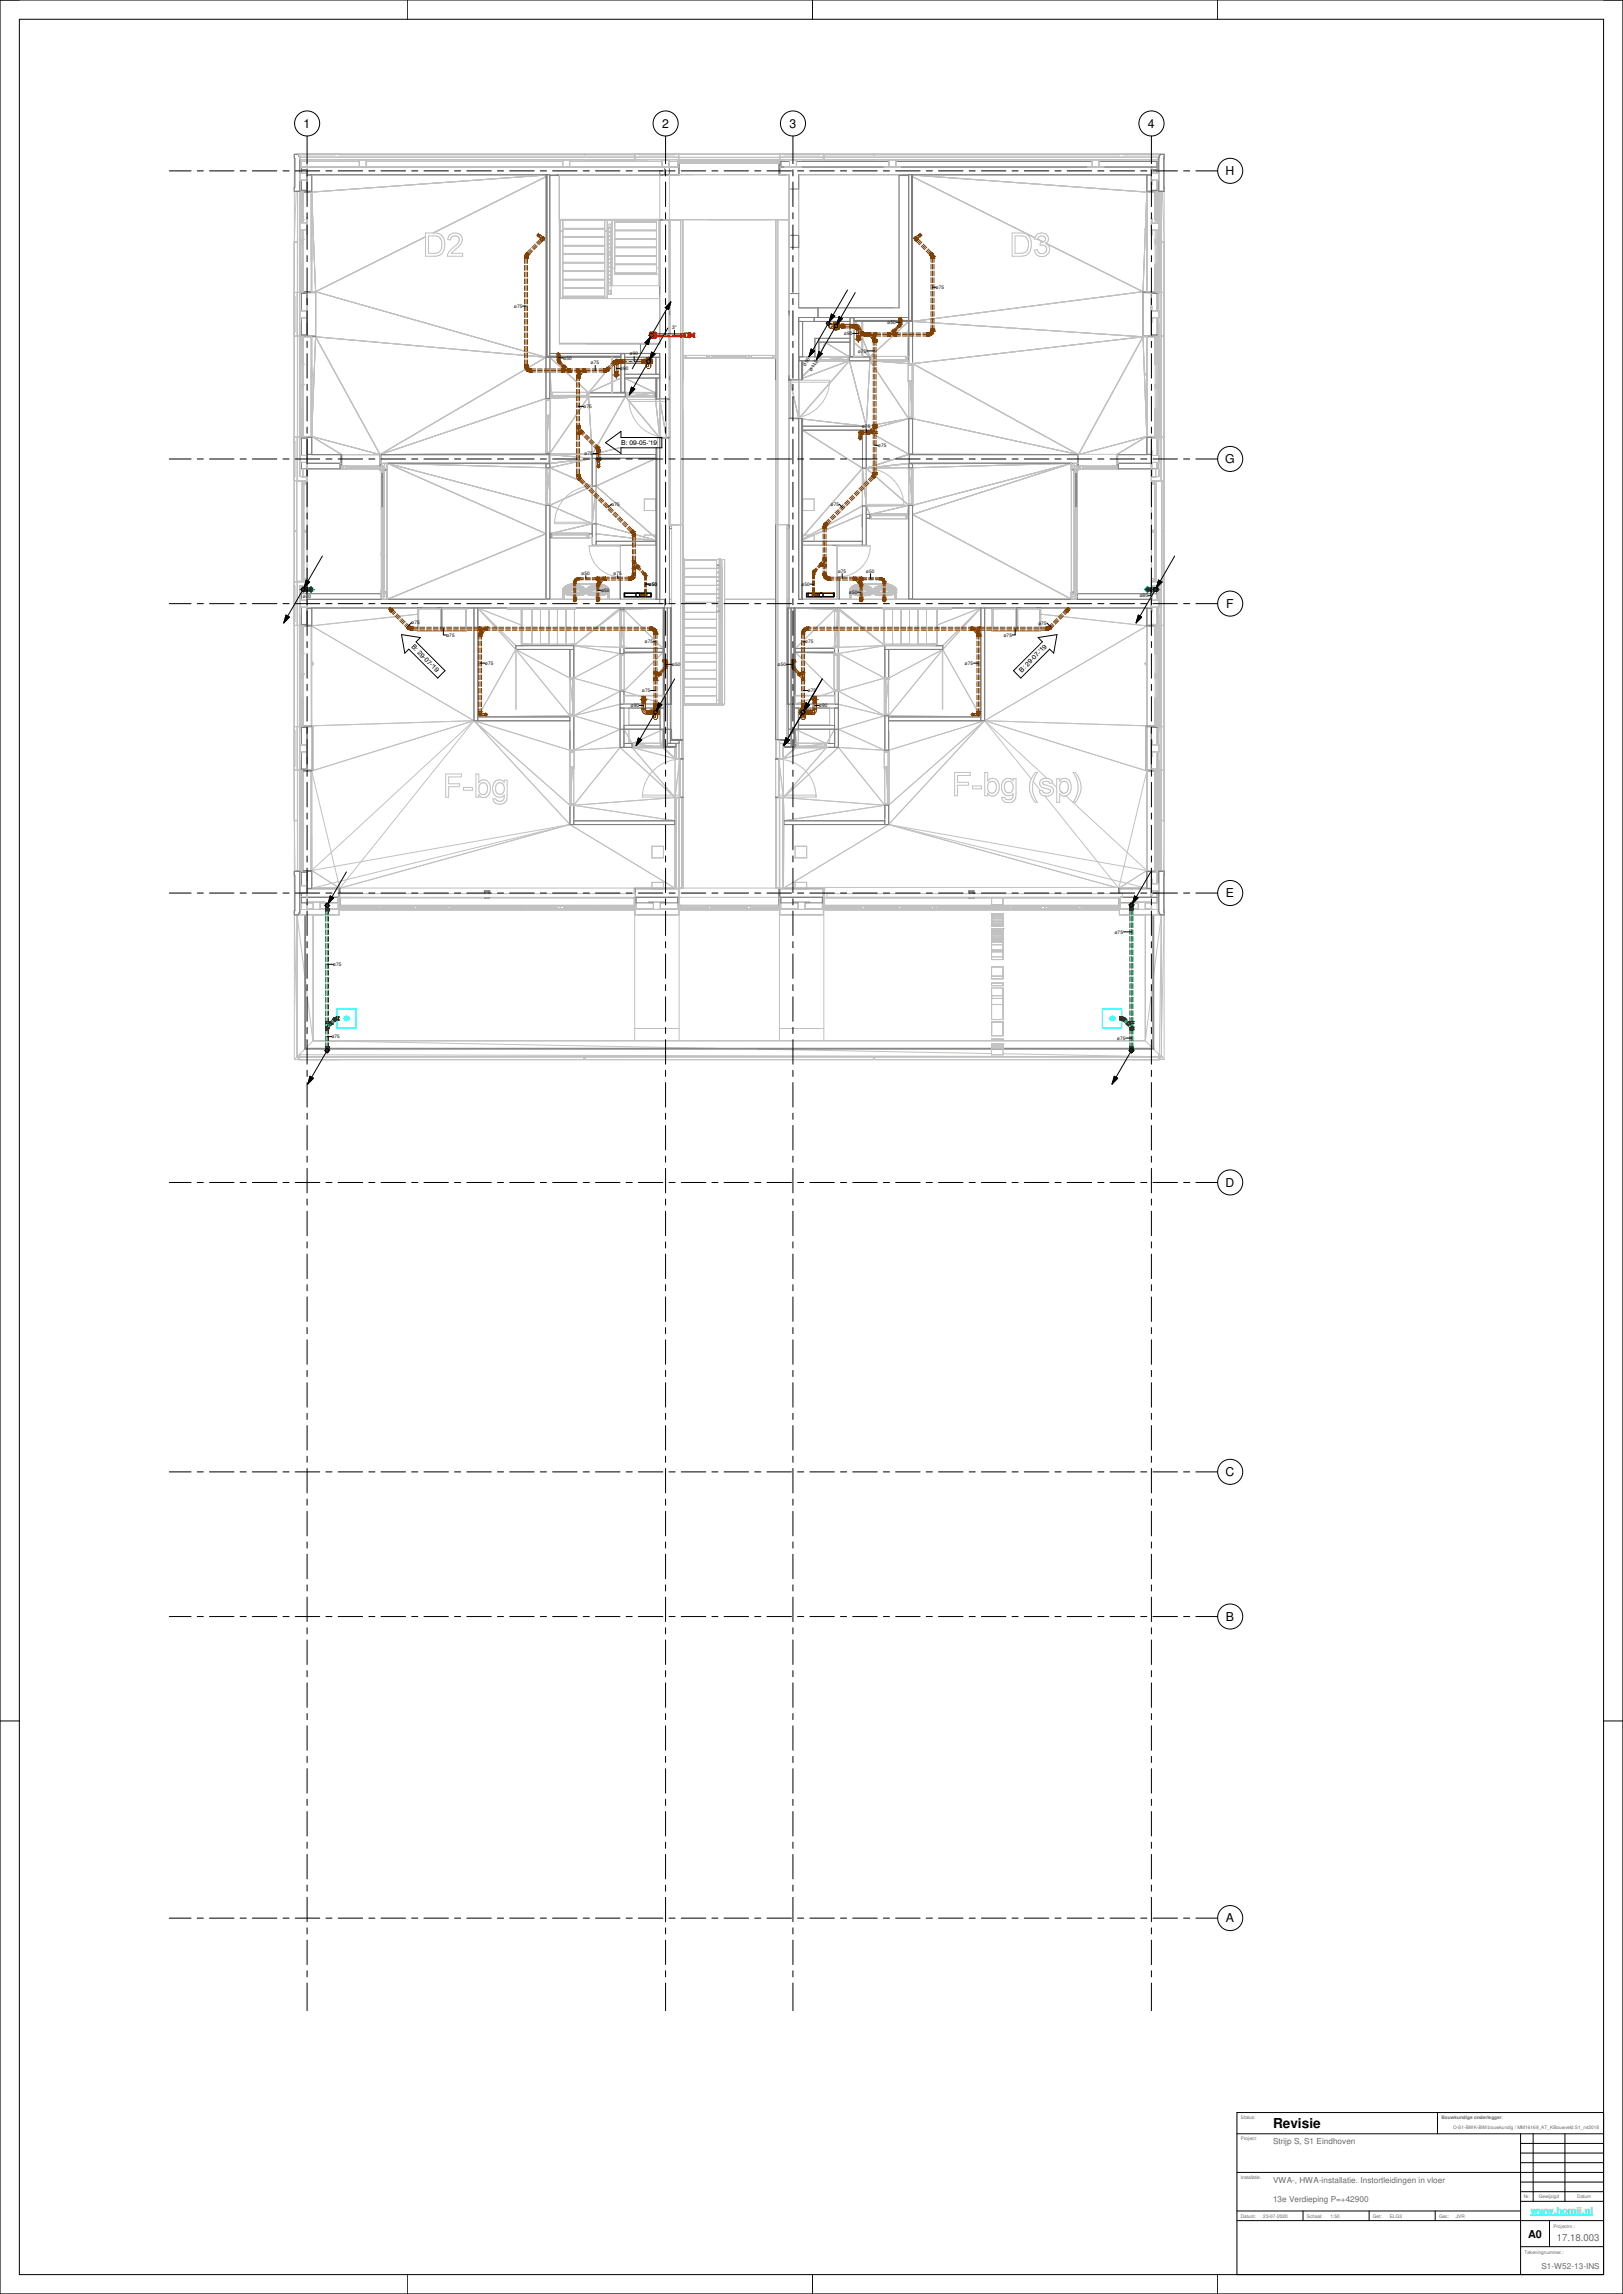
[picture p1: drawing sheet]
<svg xmlns="http://www.w3.org/2000/svg" width="841mm" height="1189mm" viewBox="0 0 841 1189" stroke-linecap="round" stroke-linejoin="round" font-family="sans-serif">
<defs><g id="words">
<text font-size="7.1" x="660" y="1103">Revisie</text>
<g font-size="6.3">
<text x="157" y="66">1</text>
<text x="343" y="66">2</text>
<text x="409" y="66">3</text>
<text x="595" y="66">4</text>
<text x="635" y="91">H</text>
<text x="635" y="240">G</text>
<text x="635" y="315">F</text>
<text x="635" y="465">E</text>
<text x="635" y="615">D</text>
<text x="635" y="765">C</text>
<text x="635" y="840">B</text>
<text x="635" y="996">A</text>
</g>
<text font-size="5.6" x="792" y="1160">A0</text>
<text font-size="5" fill="#666" x="807" y="1161">17.18.003</text>
<text font-size="4.9" fill="#007fff" x="793" y="1147">www.homij.nl</text>
<g font-size="4.2" fill="#666">
<text x="660" y="1111">Strijp S, S1 Eindhoven</text>
<text x="660" y="1131">VWA-, HWA-installatie. Instortleidingen in vloer</text>
<text x="660" y="1141">13e Verdieping P=+42900</text>
<text x="799" y="1176">S1-W52-13-INS</text>
</g>
<g font-size="3.5">
<text x="322" y="231">B: 09</text>
<text x="330" y="231">-</text>
<text x="331" y="231">05</text>
<text x="335" y="231">-</text>
<text x="336" y="231">'19</text>
<text x="213" y="335" transform="rotate(45 213 335)">B: 29-07-'19</text>
<text x="530" y="349" transform="rotate(-45 530 349)">B: 29-07-'19</text>
</g>
<g font-size="2.5">
<text x="485" y="150">ø75</text>
<text x="266" y="159">ø75</text>
<text x="460" y="168">ø50</text>
<text x="348" y="171">3&quot;</text>
<text x="438" y="174">ø90</text>
<text x="326" y="184">ø90</text>
<text x="445" y="183">ø75</text>
<text x="292" y="186">ø50</text>
<text x="306" y="189">ø75</text>
<text x="321" y="192">ø90</text>
<text x="302" y="211">ø75</text>
<text x="447" y="222">ø75</text>
<text x="455" y="232">ø75</text>
<text x="303" y="236">ø75</text>
<text x="317" y="262">ø75</text>
<text x="430" y="262">ø75</text>
<text x="301" y="298">ø50</text>
<text x="318" y="298">ø75</text>
<text x="434" y="297">ø75</text>
<text x="449" y="297">ø50</text>
<text x="336" y="304">ø50</text>
<text x="415" y="304">ø50</text>
<text x="157" y="310">ø80</text>
<text x="312" y="307">ø50</text>
<text x="440" y="308">ø50</text>
<text x="591" y="310">ø80</text>
<text x="213" y="324">ø75</text>
<text x="538" y="324">ø75</text>
<text x="231" y="330">ø75</text>
<text x="520" y="330">ø75</text>
<text x="334" y="333">ø75</text>
<text x="417" y="333">ø75</text>
<text x="251" y="345">ø75</text>
<text x="348" y="345">ø50</text>
<text x="403" y="345">ø50</text>
<text x="500" y="345">ø75</text>
<text x="333" y="359">ø75</text>
<text x="419" y="359">ø75</text>
<text x="327" y="366">ø90</text>
<text x="424" y="366">ø90</text>
<text x="578" y="484">ø75</text>
<text x="173" y="501">ø75</text>
<text x="172" y="538">ø75</text>
<text x="579" y="539">ø75</text>
</g>
<g font-size="2.5" fill="#666">
<text x="643" y="1098">Status:</text>
<text x="747" y="1098">Bouwkundige onderlegger:</text>
<text x="753" y="1103">O-S1-BWK-BIM bouwkundig / MM16169_AT_KBouwveld S1_rvt2018</text>
<text x="643" y="1109">Project:</text>
<text x="643" y="1129">Installatie:</text>
<text x="797" y="1139">Gewijzigd</text>
<text x="817" y="1139">Datum</text>
<text x="643" y="1150">Datum:</text>
<text x="655" y="1149">23-07-2020</text>
<text x="677" y="1150">Schaal:</text>
<text x="689" y="1149">1:50</text>
<text x="711" y="1150">Get:</text>
<text x="720" y="1149">ELG3</text>
<text x="746" y="1150">Gec:</text>
<text x="754" y="1149">JVR</text>
<text x="805" y="1155">Projectnr.:</text>
<text x="790" y="1168">Tekeningnummer.:</text>
</g>
<g font-size="2.4">
<text x="417" y="190" transform="rotate(-60 417 190)">⌀50</text>
<text x="421" y="193" transform="rotate(-60 421 193)">⌀110</text>
</g>
<text font-size="2.4" fill="#666" x="790" y="1139">Nr.</text>
</g></defs>
<g fill="none" stroke="#c1c1c1" stroke-width=".52">
<path d="M155 80h-2v45M155 80h.1M155 80h446M155 80l1 2M601 80l-1 2M601 80h.1M601 80h2v45M153 82h.1M153 97h.1M153 82v15M153 99v26M154 99v26"/>
<path d="M154 99h.1M155 80v2M155 99h.1M155 82v17h-2M155 82h.1M155 82v1v-1M156 82v1h30M157 100v13M159 91h124M159 99h.1M159 84v3h25M162 100v19"/>
<path d="M162 91v9M186 84h-30v3M190 84h102M190 83h102M192 87h97M283 92l-59 29M283 91l-121 9M285 91h57M290 91v61M295 84h48M295 83h41M298 87h43"/>
<path d="M329 82h.1M343 91h17M347 84h4v3M352 87h.1M352 82h52M352 82h.1M352 83h.1M403 91h4M404 85v6M404 82h.1M404 83h3M409 84h-4v3h-1"/>
<path d="M427 82h.1M461 83v1h-48M464 83v1h102v-1M467 91h.1M473 92l63 31M473 91l121 9M473 91h124M570 83v1h30v3M594 100v19M594 91v9M597 99h.1M599 100v13"/>
<path d="M600 82v1h-185M600 82v1M600 82h.1M600 82v17h3M601 99h.1M602 99v26M602 99l1 26M603 82v15M603 97h.1M603 82h.1M154 116v9M162 119l2 32"/>
<path d="M290 114h52v38M290 114h25v41h-25zM290 120h2M290 119h2M292 119h21M292 114v41M292 118h21M313 120h2M313 114v41M313 119h2M315 116h2v37h-2zM317 116l-2 2h2"/>
<path d="M343 114h4v93M402 114h7v158h-7zM402 114v158M403 114v158M594 119l-2 32M602 116v9M153 125h1M157 138v13M221 121h4a6 6 0 0 1 6 6 6 6 0 0 1-6 6h-4zM221 123l-57 28M226 122h-4v9h3a5 5 0 0 0 4-3 5 5 0 0 0-1-5l-2-1M235 122l-1 1v1h-2a4 4 0 0 1 6-3 4 4 0 0 1 0 7l-4 3h6v2h-8l1-3 4-4"/>
<path d="M235 122h1M236 122a2.1 2.1 0 0 1 2 2 2.1 2.1 0 0 1-1 2M292 136h21M292 132h21M292 127h21M292 123h21M317 136h.1M317 134v2M524 121h5a6 6 0 0 1 6 6 6 6 0 0 1-6 6h-5zM530 122l2 2M530 122h-4v9h3a5 5 0 0 0 4-2 5 5 0 0 0-1-5M538 124l3 1"/>
<path d="M542 126l50 25M543 122v3l-1 1a4 4 0 0 1 0 7 4 4 0 0 1-6-3l1-1a2.4 2.4 0 0 0 3 3 2.4 2.4 0 0 0 2-3 2.4 2.4 0 0 0-3-2v-1a1.9 1.9 0 0 0 3-2 1.9 1.9 0 0 0-2-2 1.9 1.9 0 0 0-2 1v1h-2v-1M543 122a4 4 0 0 0-4-1 4 4 0 0 0-3 2M599 138v13M602 125h1M154 152v-27h-1v150h1M154 152h.1M155 152h.1M159 152h5M159 151v23M164 151l119 34M164 151v24"/>
<path d="M290 155h52v23h-52zM292 141h21M292 145h21M292 154h21M292 149h21M292 140h21M315 152h2M315 151h2M315 148v3h2M414 152v-61h52v69M414 160h49M592 151l-119 16"/>
<path d="M592 152h5M592 151v24M597 151v23M600 152h.1M601 152h.1M602 152v-27h1v150h-1M154 174v53M154 174h.1M155 167v7M157 175v13M159 174h5M164 175l33 61"/>
<path d="M164 175l119 10M164 175l-2 51M304 178h38M416 167v18M422 167h18v8h-18v10M428 177l-4 1 1 7M428 177l-3 8M428 177l12 8M440 177v8M440 177h-16v8h28M440 165h2M442 177l5 4"/>
<path d="M443 167l4 8M471 167v18h-1M471 167l-1 18M471 167l-20 18M473 167l119 8M473 167v22M592 175l-33 60M592 175l2 51M592 175l-119 13M592 174h5M597 174h3v1h-1M597 174h2v14"/>
<path d="M600 167v7M601 174h.1M602 174v53M283 185l-86 51M283 185v22M285 185v19h1M285 185l20 19M285 185v21M317 189l-12 15M317 185v18M320 185l-3 3M322 196l-5 2"/>
<path d="M324 183h-2M324 196v8M324 196l15 7M324 196h16v7h-16M324 196v7M324 196l16 8M324 185h16v9h-16zM342 194v2M409 197v20M409 197l5 20M410 197h4v20M414 185v2"/>
<path d="M416 187h.1M416 187v2M416 187h8M424 187h27M424 187h.1M424 185h16M425 187l-9 8 8-8M425 187h-1M425 185v2M440 187l9 34M440 187l-24 9M440 187l-26 30"/>
<path d="M440 185l-15 2M440 185v2M440 185h2M440 185h.1M442 185h-2M442 185h5M447 185v-18h-5v18M447 185h.1M447 185h4M451 185l-4-4 4 4M451 185l-4-9 4 9M451 187l-2 34"/>
<path d="M451 187l20 30M451 185v2M470 187h1v2M470 185l1 3M470 187l1 1M471 188l-18-1 18 1M471 197v70h-1M471 188h2M471 188v1M472 197l1 20M472 198v10M473 188l86 48"/>
<path d="M473 197v38l-2 1M157 213v13M283 215v20l24 3M284 215l-1 20M285 207h-2l-86 29M285 207h.1M285 215v62M285 206h.1M286 205l-1 1M286 206h-1v1M301 206l-16 1M304 206h36"/>
<path d="M305 206l-20 29M305 204h-1h36M305 204v2M305 206l2 30M305 203l12-5-12 6M317 203l-12 1M317 203h.1M322 203v-18h-5v18M322 203h-5M322 203l2 1M322 203h2M324 203v1"/>
<path d="M324 204v2M324 206l-17 30M324 206l18 21M339 204l-10 1M340 204v2M340 204l-16 2M340 206l2 21M340 206h.1M340 203v-1v2M342 207l3 20M342 207v20M342 207h3v20"/>
<path d="M410 217h4M416 217l33 4M471 217l-22 6M471 217l-22 4M471 217h2M473 217l86 19M599 213v13h-2v1h3v-1M154 226v1M155 227v1M159 226v1M161 223v1M162 226l35 10"/>
<path d="M162 226v10h178M162 226l15 10M197 236h.1M283 235l-86 1M283 235h2M285 235l22 1M307 236v2M307 238l-22 2M307 238l-22 4M307 238v14M307 236h-110M309 238h31l-31 14"/>
<path d="M340 227l-33 9M342 227h3M347 227v45h5M416 221h33M447 223h-31l31 20M449 221v46h2M449 223l22 12M471 236l-22 7M471 236h88M471 235l88 1M471 235l-22 8M559 236h.1"/>
<path d="M579 236l15-10v10zM594 226l-35 9M595 223l-1 1M597 226v1M599 226h1M600 227v1M601 226v1M154 249h.1M155 243v4h2M155 249h.1M157 249h.1M157 249v52"/>
<path d="M157 247h.1M157 247h2M159 249h-5v52h5M159 243h.1M164 243h.1M171 243h.1M177 242v-2h-1v3M177 241v2M197 243v1M197 243v1h1M197 242v-2h1l-1 3h-38v65h40v1M197 241v2"/>
<path d="M197 243h.1M198 244h1M198 245h.1M198 245v18M199 243v1M199 243h.1M199 240v3h-1v66M201 240v3M201 240l82 37-82 34M201 240l82 22M201 240l84 2M201 240v71"/>
<path d="M201 240h84M201 240h82M283 240v71M285 240h-2M285 242l-2 20M285 242l22 10M307 252l-22 10M307 252v25h-3M307 252h2M309 252l31 27M309 252v19M309 252l-2 19"/>
<path d="M334 259h6v6h-6zM416 259h6v6h-6zM447 243l-31 35M447 243v19M447 243l2 19M447 243h2M449 243l22 19M471 240h84v3M471 240l-22 3M471 240h2v71M471 242l-22 1M471 242l2 20"/>
<path d="M555 240l-84 2M555 240l-82 27 82 43M555 240l-82 22M556 243h1M556 243h.1M557 244h1M557 244h.1M557 243h.1M557 243v1M557 245h.1M557 245h1M557 245v18"/>
<path d="M558 245h.1M558 245v18h-1M559 240h-1v3h39M559 243v1M559 243h.1M559 242v-2h-3v3h2v66M559 241v2M559 243v1h-1M579 242v-2h1v3M579 241v2M579 240h1M585 243h.1"/>
<path d="M592 243h.1M597 243h.1M597 243v65h-41v1M600 243v4h-3M600 249h.1M601 249h.1M602 249h.1M154 275h-1v150h1M283 262h2M285 277h1M285 262l22 9M285 279v31h-2"/>
<path d="M285 277h.1M305 279h2M307 271l-22 6M307 271h2M309 277l31 3v-3h-6v4M309 271l31 9M354 272v93M409 274v41h-1M447 273v-6l-31 13v-3h6v4M447 262l-31 17M447 262h2M449 269h2"/>
<path d="M449 262l2 4M449 262l2 5M451 267h.1M451 266v1M471 269v41h2M471 262l-1 4M471 262l-19 4M471 262h-22M471 262h2M471 262l-1 5M602 275h1v150h-1v-26M307 283h33"/>
<path d="M309 281h31M322 283v28M354 294h.1M355 295h16M355 299h16M373 290h-18M373 295h1v70l1 1h-21M373 294h1M416 283h33M416 281h31M434 283v28M154 301v1"/>
<path d="M155 318v7M155 301v1M157 301h.1M159 304h-4v7M198 307h1M198 309h3M199 308v1M199 307h.1M199 311h.1M201 307v4h-3M201 311h91M217 315h-55v145"/>
<path d="M217 318l-55 6M229 315h.1M242 315h4M246 315l-4 1M246 315v59M248 315l19 22M248 315l19 20M248 315l22 9M248 315h15M248 315v57M292 306h.1M292 306h4"/>
<path d="M292 305h.1M292 305v1M292 305v1v-1M292 305h1M292 305l1 1v-1M293 305h-1M293 305h.1M293 304h.1M293 304l-1 1M293 305v1M293 306h.1M293 304v1"/>
<path d="M293 306h1M293 305h1M293 303h.1M293 303h1M293 303v1M293 305l1 1M294 305h.1M294 303v1M294 303l-1 1M294 304h.1M294 306h.1M294 304h-1"/>
<path d="M294 305h-1M294 305v1M294 304l-1 1M294 304v1M294 304l1 1M294 306h1M294 305h1M295 306h.1M295 305h.1M295 305h-1M295 305v1M295 305l-1 1"/>
<path d="M295 306h1M295 303h.1M296 306h.1M296 303h.1M296 303h-3M296 303h-2M296 303l-2 1M296 303h2h-2M296 303h2l-2 1M296 303v1M296 304h.1M296 304h-2"/>
<path d="M296 304l2-1-2 1M296 304h2h-2M296 304l-1 1M296 304l-2 1M296 304h2l-2 1M296 304v1M296 305h.1M296 305h-1M296 305h1M296 305l-1 1M297 305v1M297 305l-1 1"/>
<path d="M297 305l-2 1M297 305h1l-1 1M297 306h.1M297 306h-1M297 303h.1M298 302h.1M298 302v4h-1M298 302l-2 1M298 303h-2M298 303h.1M298 305h-1M298 305h-2"/>
<path d="M298 305l-1 1M298 315h23M309 303l2 1M309 303h2M309 302h.1M309 302v4h1M309 302l2 1M309 303h.1M309 305h2M309 305l1 1M310 303h.1M310 306h2"/>
<path d="M310 306h.1M311 305l-1 1M311 305l1 1M311 305h-2l1 1M311 305h.1M311 305h1M311 304h-2l2 1M311 304v1M311 304l1 1M311 304h-2h2M311 304h.1M311 304l2 1"/>
<path d="M311 304h2M311 304l-2-1 2 1M311 303l2 1M311 303v1M311 303h.1M311 303l3 1M311 303h3M311 303h-2h2M312 306h4M312 306h.1M312 303h.1M312 305v1"/>
<path d="M312 305h.1M312 305h1M312 305l1 1M313 306h-1M313 306h.1M313 305h-1M313 305v1M313 305h.1M313 304v1M313 304h.1M313 304l1 1M313 305h1"/>
<path d="M313 305l1 1M313 304h1M314 304h.1M314 306h-1M314 305h-1M314 305h.1M314 303h.1M314 303v1M314 303l-1 1M314 305v1M314 306h.1M314 304v1"/>
<path d="M314 304l1 1M314 305h1M315 305h.1M315 305h-1M315 305l-1 1v-1M315 305v1M315 306h.1M315 305v1v-1M315 305l1 1M316 311h24M321 316l-23 18M321 316h2"/>
<path d="M321 316l2 19M321 315l-23 19M321 315v24M323 316l21 20M344 315h-21v20M344 315l-20 1M344 315v23M344 315v50M344 315l-21 1M347 311h1M354 313h1M355 308h16"/>
<path d="M355 312h16M355 303h16M355 317h18M371 317v48M373 313h.1M375 311h27M408 311h1M412 315h20v20M412 315l20 1M412 315v23M412 315v50M416 311h24"/>
<path d="M432 316l-20 20M432 316h2M434 316l-2 19M434 316l23 18M434 315l24 19M434 315v24M434 315h23M440 306h4M441 305h.1M441 305l-1 1M441 305v1v-1M441 306h.1"/>
<path d="M441 305v1M441 305v1l1-1M441 305h1M442 304h.1M442 304l-1 1M442 305h.1M442 305v1M442 306h.1M442 305v1v-1M442 304v1M442 305h1M442 303h.1"/>
<path d="M442 303v1M442 306h1M442 304h1M443 305h.1M443 305h-1M443 304h.1M443 304h-1M443 305v1M443 305l-1 1M443 304l-1 1M443 306h.1M443 304v1"/>
<path d="M443 306h1M443 305h1M444 305h.1M444 305h-1M444 305v1M444 305l-1 1M444 306h.1M444 303h.1M444 303h-2M444 303l-2 1M445 303h2h-2M445 303h.1"/>
<path d="M445 303l-3 1M445 303l-2 1M445 303h2l-2 1M445 304l2-1-2 1M445 303v1M445 304h.1M445 304h-2M445 304l-2 1M445 304h2h-2M445 304l-1 1M445 304h2l-2 1M445 304v1"/>
<path d="M445 305h.1M445 305h-1M445 305l-1 1M445 305l1 1M445 305h2l-1 1M446 306h.1M446 306h-2M446 303h.1M447 303h-2M447 303h.1M447 302h.1M447 302v4h-1"/>
<path d="M447 302l-2 1M447 302l-3 1M447 305h-2M447 305l-1 1M458 303h2M458 302h.1M458 302v4h1M458 302l2 1M458 303h.1M458 305h1M458 305h2M458 305l1 1"/>
<path d="M459 303h.1M459 306h1M459 306h.1M459 305l1 1M459 305v1M459 305l2 1M459 305h-1l1 1M460 305l1 1M460 305h-1M460 305h1M460 305h.1M460 304h-2l2 1"/>
<path d="M460 304v1M460 304l1 1M460 304h-2h2M460 304h.1M460 304l2 1M460 304h2M460 304l-2-1 2 1M460 303h-2l2 1M460 303l2 1M460 303v1M460 303h.1M460 303h2"/>
<path d="M460 303h-2h2M460 306h4M460 306h.1M461 306h-1M461 306h.1M461 303h.1M461 305v1M461 305h.1M461 305h1M461 305l1 1M462 306h-1M462 306h.1"/>
<path d="M462 305v1M462 305h.1M462 305h-1M462 304l-1 1M462 304v1M462 304h.1M462 304l1 1M462 304h1M462 305h1M462 303v1M462 303h.1M462 303l1 1"/>
<path d="M462 305l1 1M463 305h.1M463 305h-1M463 306h-1M463 305v1M463 304h.1M463 304v1M463 306h.1M463 304l1 1M463 305h1M464 305h.1M464 305h-1"/>
<path d="M464 305l-1 1v-1M464 305v1M464 306h.1M464 305v1v-1M464 311h91M493 315h15M508 315l-22 9M508 315l-19 20M508 315l-19 22M508 315v57M510 315l4 1M510 315h4"/>
<path d="M510 315v59M527 315h.1M539 315h55v145M539 318l55 6M555 307v4M556 307h1M556 307h.1M556 311h.1M556 311h2M557 307h1M557 307h.1M557 308v1"/>
<path d="M597 304h3v7M600 318v6M600 301v1M601 301v1M602 301v1M154 324v53M154 324h.1M155 338h2M155 337h2M155 325h2M155 337v1M155 324v52"/>
<path d="M156 338v25M156 339h1M156 325v12M156 339h.1M156 339v11M157 339v11M157 339h.1M157 324h5M157 325h-2M159 324h.1M159 324h-2v15M159 324h-3v1"/>
<path d="M161 325v51zM161 325v51M162 324l84 50M162 325h-1M267 337l-19 35M267 337h28v34M267 337l28 34M267 337l28 14M267 335h4M267 335v2M297 335v55M297 335l24 4"/>
<path d="M297 335h26M321 339l-23 12M321 339h2M321 339l-24 12M322 322l1 13M323 339h.1M323 336h21M323 335l21 1M344 336v2M344 338h-21M344 338l-21 20M344 338v27"/>
<path d="M344 338l-20 1M344 338l-21 1M354 321h1M355 321h16M355 325h16M355 334h16M355 339h16M355 330h16M373 321h.1M412 336v2M412 338l20 1M412 338h20"/>
<path d="M412 338v27M412 338l20 20M432 339h.1M432 339h2M432 339h1M432 336h-20M432 335l-20 1M434 339l24 12M458 335v55M458 335h-26M458 335l-24 4M485 335h4"/>
<path d="M489 337h-29v34M489 337l-29 34M489 337l19 35M489 337l-28 14M489 337l-29 14M489 335v2M594 324l-84 50M594 324h5M594 325h.1M594 325l1 51zM594 325v51M597 324h.1"/>
<path d="M597 324h3v1h-1M597 324h2v14M601 324h.1M602 324v53M156 349h1v2h-1M156 350h1M156 349v1M156 350h.1M156 351h.1M156 351v11M157 351v11M157 349v1"/>
<path d="M157 350h.1M157 351h.1M157 349h.1M161 343l1 1-1 1M295 351l2 20M295 351h2M297 351l24 7M321 358l-23 13 23-6-24 6M321 358h2M321 358l-24 13M321 358v29M323 358l7 2-6-2"/>
<path d="M323 357v8h21M354 360h1M355 347h16M355 343h16M355 352h16M355 356h16M373 360h.1M432 358l-6 2 6-2M432 358h2M432 357v8h-20M434 358l24 13M434 358v29"/>
<path d="M458 351l-23 7M458 351h2M458 351l-24 7M460 351l-2 20M154 376v1M155 363h2M155 364h2M155 375h2M155 363v1M155 375v4M155 376h2M156 376h1"/>
<path d="M156 376v1h3M156 362h1v14h2v1M156 364v11M156 362h1M159 376v23M159 377h3v22h-3M246 374l49 15h2M246 374l-85 2M246 374l-84 26M246 374l49 53M246 374l49 43M246 374h49"/>
<path d="M246 374l-84 77M246 374l-70 86M248 372h47M295 371l-47 1M295 371h2M295 379v11M297 371l24 7-24 11M323 378v7h21M323 378l5 7M323 378h21M323 361h21M326 367h16v9h-16z"/>
<path d="M326 378v7h16v-7M330 361l14 4M344 378l-16 7M344 378v7M344 378l-1 7M344 378v9M344 378l-1 9M355 365v-75h-1v75h19v-75v75M355 361h16M371 363h2M412 378l16 7M412 378l1 7"/>
<path d="M412 378v7M412 378v9M412 378h20M412 378l1 9M412 361h20M414 378v7h16v-7M414 367h16v9h-16zM425 361l-13 4M432 378v7h-20M432 378l-4 7M434 365l24 6M458 371l-24 7 24 11"/>
<path d="M458 371h2M460 379v11M460 372h48M460 371l48 1M460 374h50M510 374l84 26M510 374l88 2M510 374l-50 15h-2M510 374l-50 53M510 374l-50 43M510 374l33 29M510 374l24 30"/>
<path d="M597 377h-3v22h3M597 376v23M599 363v13h-2v1h3v-1M599 376h1M600 377v2M601 376v1M154 399h.1M155 394v6M155 400h2M156 399h.1M156 399h-2v53M157 399h-2v52"/>
<path d="M158 400h4M159 399h-2v52h2v1h-3v-1M159 399h-3v1M162 400l14 60M295 398v29M297 398l-1 11M297 398l-2 19M297 389v1M297 398v26M321 387h29v73M321 387l29 26M321 387l-24 2"/>
<path d="M321 387l-23 30M321 387l-24 30M328 387l22 26M328 387l22 6M328 385v2M328 385l15 2M328 385l10 2M343 387l7 6M344 385v2M344 387l6 6M348 383h4M350 393h2"/>
<path d="M352 393v20M352 393l-2 20M352 393v20h-2M354 393h.1M402 393h.1M403 393l3 20M403 393v20h3M403 393h3M404 393v20M407 383h1M412 387l-6 6M412 385v2"/>
<path d="M412 388l-6 5M413 387l-7 6M427 385l-10 2M428 387l-22 6M428 387l-22 26M428 385v2M428 385l-15 2M434 387h-28v73M434 387l24 2M434 387l-28 26M434 387l24 30M458 389l1 1"/>
<path d="M458 398v26M459 398l1 19M460 398v29M594 400h.1M594 400l-14 60M595 400h3M599 400v51M600 394v5M601 399h.1M155 412h2M155 413h2M155 412v1"/>
<path d="M156 413v25M156 400v12M231 401h8v2h-7v3h6v2h-6v5h-1zM240 408h5v2h-5zM249 406a2.4 2.4 0 0 1 3 0 2.4 2.4 0 0 1 1 3 2.3 2.3 0 0 1-3 3 2.3 2.3 0 0 1-2-3zM251 413h-2l-1-1v1h-1v-12h1v5a3 3 0 0 1 4-1 3 3 0 0 1 2 4v2l-3 2M255 408a4 4 0 0 0 1 4 4 4 0 0 0 5 0v2M255 407a3 3 0 0 1 3-3 3 3 0 0 1 3 1v-1h2v8a4 4 0 0 1-3 5 3 3 0 0 1-5-3h2a2.5 2.5 0 0 0 4 0M258 406a2.8 2.8 0 0 1 3 1 2.8 2.8 0 0 1 0 4 2.4 2.4 0 0 1-3 0 2.4 2.4 0 0 1-1-3zM295 417h2M297 417l53 8M350 413v14"/>
<path d="M350 413l-53 4M354 413h.1M402 413h.1M406 413v14M406 413v12M406 413l52 4M458 417l-52 8M458 417h2M495 400h8v2h-7v3h6v2h-6v5h-1zM504 407h5v2h-5zM513 405a3 3 0 0 0 1 6M513 405a2.5 2.5 0 0 1 3 1 2.5 2.5 0 0 1 0 3v1l-2 1"/>
<path d="M515 413a5 5 0 0 0 3-5 5 5 0 0 0-4-5l-2 2v-5h-2v12h2v-1l1 1 2 1M521 406a2.4 2.4 0 0 1 3-1 2.4 2.4 0 0 1 1 4 2.4 2.4 0 0 1-3 2 2.4 2.4 0 0 1-2-4zM526 411v3l-2 2M527 411v-7h-2v1a3 3 0 0 0-4-1 3 3 0 0 0-2 4 4 4 0 0 0 2 4 4 4 0 0 0 4-1 2.4 2.4 0 0 1-1 3 2.4 2.4 0 0 1-3-1h-2a3 3 0 0 0 5 3M535 405l4 5M536 400h2a13 13 0 0 0 0 16h-2a11 11 0 0 1 0-16zM541 413l38 47M544 410a2.2 2.2 0 0 1-2 1 2.2 2.2 0 0 1-2-1M544 410l-1-1a4 4 0 0 1-4-4 4 4 0 0 1 3-2 4 4 0 0 1 4 3h-2a1.8 1.8 0 0 0-2-1 1.8 1.8 0 0 0-2 1l4 2a2.9 2.9 0 0 1 1 4 2.9 2.9 0 0 1-3 1l-2-1-1-2h1M545 406l3 2M548 404h1v1a3 3 0 0 1 4-1 3 3 0 0 1 2 4 4 4 0 0 1-2 4 4 4 0 0 1-4-1v5h-1zM549 407a2.3 2.3 0 0 1 3-2 2.3 2.3 0 0 1 2 3 2.5 2.5 0 0 1-3 3"/>
<path d="M549 407a3 3 0 0 0 2 4M549 410l2 1M552 412l42 39M558 404a13 13 0 0 1-2 12h1a11 11 0 0 0 0-16h-1l2 4M153 425h1v25M153 425v124M153 425v27M155 438h2M155 438h.1M156 438v12M295 427l55 33M295 427h55"/>
<path d="M295 427l-133 24M295 427l-133 33M295 427l-119 33M297 425h53M338 439h6v6h-6zM350 425v2M350 427v33M406 425h52M406 425v2M406 427v33M406 427h54M412 439h6v6h-6z"/>
<path d="M460 427l-54 33M460 427l134 24M460 427l134 33M460 427l118 33M603 425h-1v27M603 425v124M603 425v27M153 454h.1M153 454v18M153 452h2M154 451h2M154 451v1"/>
<path d="M154 452h.1M155 451v1M155 450h2M155 451h2M155 450v23M156 451h.1M156 451h1M159 451v1M161 448h.1M161 450l1 1M162 451l14 9v9v-4M162 451l14 9"/>
<path d="M594 451l-14 9M594 450v1M595 448h.1M597 451v1M601 451v1M603 454v18M603 454h.1M603 452h-3v21M153 472h.1M153 474h4M153 474h.1M154 474h-1l1 64"/>
<path d="M155 474h.1M155 473v1M155 473h.1M156 471v-3h3v3M159 460v5h17v-4h-17M161 474h1v65l-4 4M161 471h.1M161 471h1M162 460h14M162 474v65M166 471h7M176 471h.1"/>
<path d="M176 460v3M176 465h153v4h-153M176 465h153h-153M253 462v1M329 460h21M329 471h.1M329 461h23v4h-23zM336 471h3M338 461v-4h6v4M342 471h10M352 471h.1M404 461h.1"/>
<path d="M404 461v8zM404 471h.1M404 461h23v4h-23zM406 460h21M407 471h7M412 461v-4h6v4M417 471h6M427 471h.1M427 465h153zM580 460h14M580 471h.1M582 471h8"/>
<path d="M593 471h1M594 474v65M594 474h-1v65l4 4M594 471h.1M597 461h-17v2M597 468v3M597 460v5h-17M598 474h5M600 473l1 1zM601 474h.1M602 474v74M602 474l-4 31"/>
<path d="M602 474l-1 73M602 474h1l-1 64M603 474h.1M603 472h.1M158 506l-4-32v74M158 509l4 30M597 508l-3 31M162 539h432M162 539l210 4M153 549h2M154 548h448M154 547h.1"/>
<path d="M154 548l-1 1M154 548h.1M154 548h1M154 548l1 1M155 548h.1M155 547l447 1M155 548v1M155 547v2M155 546v1M155 547h.1M155 548v1zM158 544l-4 4"/>
<path d="M303 548v1h-148M303 548v1h150v-1M393 544l121 2M453 548v1h148M520 546l82 2M598 544l4 4M600 548l1 1zM600 547h.1M600 547l1 2M600 546v1M601 549h2M602 547l-1 2"/>
<path d="M602 548h.1M602 547v1M602 548l1 1"/>
</g>
<g fill="none" stroke="#7f7f7f" stroke-width=".52">
<path d="M285 91h5v87h52v-64h5v93h-5v-24h-57zM344 91v-4h-185v4h193v-4h-5v4M347 89h-5v2M404 87h193v4h-183v7h-5v-7h-5zM466 91h5v74h-57v32h-5v-45h5v8h52zM409 122h5v6h-5zM159 152h5v22h-5zM424 160v5M592 152h5v22h-5zM332 178v5M159 236h18v4h-18zM197 236h88v4h-88z"/>
<path d="M342 227h5v86h-5zM471 236h87v4h-87zM597 236h-18v4h18M600 240v3h-20v-3h17M600 236v-9h-3v16M159 243v4zM198 245v18M159 307v-3v3M159 311h185v4h-185zM600 315v9h-3v-13h-183v-94h-5v98h188M155 324h.1M155 377h.1"/>
<path d="M159 377h3v22h-3zM594 377h3v22h-3zM155 399h.1M156 390v9h3M412 385h1v2h-1zM600 390v9h-3M155 451h.1M156 459v-7h3v13h17v-4h-17M600 458v-6h-3v13h-17M156 463h3M252 462h1M252 462l-1 1"/>
<path d="M252 462v1M253 462v1M253 462h.1M253 463v-1h1v1M253 465h1M329 461h23v4h-23zM404 461h23v4h-23zM502 465h2M504 462h-1v1M504 462v1M504 462h-2v1M597 461h-17v2"/>
<path d="M600 462v1h-3"/>
</g>
<path d="M322 183h2" fill="none" stroke="#000" stroke-width=".52"/>
<circle cx="198" cy="245" r=".2" fill="#7f7f7f"/>
<path d="M198 245h.1" fill="none" stroke="#7f7f7f" stroke-width=".52"/>
<circle cx="198" cy="245" r=".2" fill="#7f7f7f"/>
<path d="M198 245v18M557 245v18h1" fill="none" stroke="#7f7f7f" stroke-width=".52"/>
<g fill="none" stroke="#c1c1c1" stroke-width=".52">
<path d="M197 244h2v63h-1M198 245h1M198 264h1M198 263h1M198 264v23v-23M198 288h1M198 287h1M198 288h.1M198 288v17h1v-17M198 288v17M199 288v17M199 288h.1"/>
<path d="M198 306h1"/>
</g>
<circle cx="557" cy="245" r=".2" fill="#7f7f7f"/>
<path d="M557 245h1" fill="none" stroke="#7f7f7f" stroke-width=".52"/>
<circle cx="558" cy="245" r=".2" fill="#7f7f7f"/>
<g fill="none" stroke="#7f7f7f" stroke-width=".52">
<path d="M155 99h.1M156 90v-3h3v12h-3v-6M156 88h3M162 100l-5-1 4 1M283 91v94M352 85v6M404 85v6zM409 84h-4v3h195M413 84h48M464 84h102M472 91v75M473 91v76"/>
<path d="M570 84h30v6M594 100l5-1-5 1M597 87v12h3v-6M597 88h3M600 99h.1M155 151h.1M159 159v-7h-3v9M161 151h-4h7M592 151h7h-5M597 159v-7h3v9M600 151h.1M155 174h.1"/>
<path d="M156 165v9h3v-7M161 175l-4-1 7 1M414 167h26M416 167v18M422 165v2M424 175v10M424 177h16M440 175h-18v10M440 165h2M442 167h31M442 166h31M442 166h30"/>
<path d="M471 166v-75h2v97h-2v-21M471 165h-29v20h-2v-20h-26v20h11v2h-11v-2M594 175l5-1-7 1M600 165v9h-3v-7M600 174h.1M283 185h39M285 185v-94h-2v116h2v-22M285 183h37v20h2v-20h18v13h-18M322 183h2M324 185h18M324 194h18M340 185v9"/>
<path d="M354 186v11M440 185h11v2h-11zM471 185h-1v2h1M285 204v2M305 204h19v2h-19zM340 204v2zM471 217h2v18h-2zM155 226h.1M156 240v3h20v-3h-17M156 236v-9h3v16M161 226h-4h5M177 236h.1"/>
<path d="M177 236v5M197 236v5zM283 235h2h-2zM307 238h2v14h-2zM447 223v20h2v-22h-33v2h33M559 236v5zM579 236v5zM594 226h5h-5M601 226h.1M177 241h.1M197 243h.1M201 243h-2l2 1"/>
<path d="M283 240h2v2h-2zM471 240h2v2h-2zM555 243l2 1h-2M558 245v18M559 243h.1M597 243v4zM283 262h2v48h-2zM285 277v2M307 277h-2v2h2M354 272v111h-2M471 267h-1v2h1M471 262h2v48h-2z"/>
<path d="M309 281h31v2h-33v-12h2v12M447 281h-31v2h33v-21h-2v21M159 308v1M159 311v13h-3v-9M159 311h39v-3h-42v3M201 307h-2h2v4v-4M555 307v4v-4h2h-2M597 308v1M597 311v2M597 311h-39v-3h42v3M597 307v-3v3M295 337h2v14h-2z"/>
<path d="M412 336h20v2h-20zM594 324l5 1zM601 324h.1M295 371h2v18h-2zM408 365h3v13h-3zM408 365v13M410 365v13M412 367h2v11h-2zM601 376h.1M159 384v-7h-3v9M343 385h1v2h-1zM597 384v-7h3v9"/>
<path d="M601 399h.1M406 425h52v2h-52zM601 451h.1M159 463h-3v2h3M404 461v8v-5M597 463h3v2h-3v-1M158 543h440M597 543v-69h1v70h-440v-70v70"/>
</g>
<g fill="none" stroke="#c1c1c1" stroke-width=".52">
<path d="M155 99v1M155 99v52M156 99h.1M156 99h-2v53h2M159 99h-2v16M159 99h-3v1M159 99h.1M159 84v3M161 100h-6M190 84h102M295 84h48M347 84h4"/>
<path d="M347 91h62v23h-62zM351 86h1M352 83h.1M352 83v-1h52v1M352 91v-6h52v6M352 83v2M353 83h12M353 83h-2v4h-195v-3h30M353 84h12M353 83v2M365 83h1M365 83v2"/>
<path d="M366 83h24M366 84h24M366 83v2M390 83h1M390 83v2M391 83h12M391 83v2M391 84h12M403 83h2v3h-1M403 83v2M404 83v8M404 83h-52v8"/>
<path d="M404 83h.1M594 100h6M597 99h3v1M597 99h.1M597 84h3v3M597 99h2v17M600 99h.1M600 99v1M600 99v52M601 99h1v53h-1M155 100h2M155 112h2"/>
<path d="M155 113h2M155 112v1M156 114h1M156 119v19M156 113v2M156 100v12M156 114h.1M156 114v1M156 119v6M157 114v1M157 119v6M157 114h.1"/>
<path d="M157 119v32h7h-8M162 118v1M162 119v1M354 114h48M594 118l-1 1 1 1M599 114h1M599 119v32h-7h8M599 113h2M599 114h.1M599 100h2M599 112h2M599 114v2"/>
<path d="M599 119v6M599 100v12M600 114h.1M600 100v12M600 119v19M600 113v3M600 112v1M155 138h2M155 139h2M155 138v1M156 125h1M156 126h1"/>
<path d="M156 137h1M156 124h1M156 139v11M156 126h.1M156 137h.1M156 126v11M157 126v11M157 126h.1M157 137h.1M157 124h.1M599 137h1M599 126h1"/>
<path d="M599 138h2M599 125h1M599 124h1M599 124h.1M599 139h2M599 126h.1M599 137h.1M599 126v11M599 139v11M600 126h.1M600 137h.1M600 139v11"/>
<path d="M600 138v1M155 150h2M155 150v2M155 151h2M156 152h.1M156 151v1h3v-1M159 151v1M162 151l-1-52v52M594 151v-52v52M597 151v1M599 150h2M599 151h1"/>
<path d="M600 151v1h-3v-1M600 152h.1M600 150v2M155 175h2M155 174v1M155 175l9-1h-3v52M155 174v52M156 174h.1M156 174h-2v52h2M156 175v12M157 174h1M159 174h-2v52h5v-51"/>
<path d="M159 174h.1M159 174h-3v1M161 175v51h-5M447 167v18v-18h-5v18h5M595 175v51h4M597 174h.1M598 174l1 52h-5v-51M599 175h2M599 175v12M600 175v12M600 174h.1M600 174v1"/>
<path d="M600 175l-8-1h2v52M600 174l1 52M601 174h1v52h-2M155 188h2M155 187h2M155 187v1M156 189h1M156 199h1M156 188v25M156 189h.1M156 199v1M156 200h.1"/>
<path d="M156 200h1M156 189v11M157 189v11M157 189h.1M157 199v1M157 200h.1M157 199h.1M161 193h.1M161 195h.1M162 191v35M162 193v1v1M317 185h5v19h-5z"/>
<path d="M425 187v-1h15v1M425 186v-1h-1v2h16v-2h-1v1M451 185h20v2h-20zM451 187v-1h19v1M452 185v1M470 185v1M471 197h2M471 189h2M472 198h-1v-10h2v29h-2v-1h1M473 189v8M473 198h-1v18h1M594 193l-1 1 1 1"/>
<path d="M594 195h1M594 193h.1M599 199h1M599 189h1M599 188h2M599 189h.1M599 199h.1M599 187h2M599 199v1M599 200h.1M599 200h1M599 189v11"/>
<path d="M600 189h.1M600 199v1M600 200h.1M600 188v25M600 187v1M155 213h2M155 214h2M155 213v1M156 212h1M156 201h1M156 214v11M156 201h.1"/>
<path d="M156 201v11M157 201v11M157 201h.1M283 216h1v18h-1M283 215h2M283 207h2M283 206v29h2v-1h-1M283 207v8M285 206v10h-1M285 203h20v3h-20zM286 206v-1h18v1M286 203v2"/>
<path d="M304 203v2M317 203h.1M325 206v-1h14v1M325 205v-2h-1v3h16v-3h-1v2M599 212h1M599 201h1M599 213h2M599 214h2M599 201h.1M599 201v11M599 214v11M600 201h.1"/>
<path d="M600 214v11M600 213v1M155 225h2M155 225v2M155 226h2M156 226h.1M156 226v1h3M159 226v1M197 236v5M197 240v-4h-20v5h20M559 236v4M579 236v4"/>
<path d="M597 227h.1M597 226v1M599 225h2M599 226h1M600 226h.1M600 225v2M176 240h1M177 241v2M178 241v2h18v-2M179 243h.1M179 243h16M179 242h16"/>
<path d="M179 242h.1M179 241v2M195 241v2M197 243h.1M197 241v2M197 240h2v1h-1M198 244h3M199 244l1-1h-2v1M199 244v63M201 240v71zM283 243h1v18h-1M284 243h1v-1h-2v20h2v-1h-1"/>
<path d="M472 243h-1v-1h2v20h-2v-1h1M473 243h-1v18h1M557 244v63M557 245h1M557 244l-1-1h2v1M558 244h-1M559 241h20M559 243h.1M559 244h-4M559 240h-3v1h2M559 241v-6h20v8M559 243v1"/>
<path d="M559 241v2M560 241v2h18v-2M561 243h.1M561 243h15M561 242h15M561 241v2M561 242h.1M576 243h.1M576 241v2M576 242h.1M579 240h1M597 249h5"/>
<path d="M597 243v64M599 249h.1M599 249v52M602 249h.1M602 249v52M285 279h20M285 277v2v31l-2 1h57M286 277l-1-1h20l-1 1M286 276v1h18v-1M286 277v2M304 277v2M305 277v2h2v3"/>
<path d="M447 267v6M451 269h20M451 267v2h-2v14h-15v28M451 267v-1h20l-1 1M451 266v1h19v-1M452 267v2M470 267v2M470 267v2h1v41l2 1h-57M557 264h1M557 263h1M557 264v23h1v-23M307 283h15v28"/>
<path d="M328 283h12M416 283h15M557 287h1M557 288h1M557 288h.1M557 288v17h1v-17M557 288v17M558 288v17M558 288h.1M198 307h3M198 307v3h1v-2M199 307h1v1h-2"/>
<path d="M263 315h35v1h-35zM269 315v1M270 316v18h28v1h-27v-1M271 316v18M273 315v1M276 316v18M280 316v18M284 316v18M289 316v18M292 311h.1M292 306h.1M292 306h4"/>
<path d="M292 306v5M292 307h.1M292 307h24M293 306v1M293 307v1M293 307h.1M293 308h1M293 308h.1M293 316v18M294 308h.1M294 306v1M294 307h-1"/>
<path d="M294 307v1M294 308h-1M294 307h.1M294 308l1 1M294 308h1M294 307l1 1M294 306l1 1M295 307h-1M295 307h.1M295 308h-1M295 308h.1M295 307v1"/>
<path d="M295 309h.1M295 309h1M295 308v1M295 308h1M295 306v1M295 308h3M295 307h3M295 307h1M296 307h-1M296 308h2M296 307h.1M296 306v3"/>
<path d="M298 309v1M298 309h.1M298 310h.1M298 308l-2 1M298 308v1M298 308h.1M298 307h.1M298 316v18M298 308h-3M298 306v1M298 308v1v-1M298 307v1"/>
<path d="M298 306h.1M298 303l2 1M298 304h2M298 306h1M298 306h-2M298 302h.1M298 302v4M298 302h11M298 303h11M298 303h.1M298 305h1M298 305l1 1"/>
<path d="M298 308h3M298 308h2M298 308v2M299 306h1M299 306h.1M299 305l2 1M299 305v1M300 305h1M300 305h-1M300 305h.1M300 305h-2h2M300 304l1 1"/>
<path d="M300 304v1M300 304h.1M300 304l2 1M300 304h2M300 306h3M300 306v3M300 309h-2M300 307h.1M300 307h1M300 306h.1M301 307h.1M301 306h-1"/>
<path d="M301 306v1M301 307v1M301 306h.1M301 308h.1M301 307h-3M301 308h-3M301 305h.1M301 305v1M301 308h-1M301 308v1M301 309h.1M301 309h-1"/>
<path d="M301 305h1M301 308h1M301 305l1 1M301 307h1M302 306h.1M302 306h-1M302 307h.1M302 307l-1 1M302 308h.1M302 308h-1M302 305h.1M302 305h-1"/>
<path d="M302 306v1M302 304v1M302 307v1M302 308l-1 1M302 305v1M302 304h.1M302 304l1 1M302 305h1M302 308h1M302 307h1M303 308h-1M303 305v1"/>
<path d="M303 305h-1M303 308h.1M303 305h.1M303 306v1M303 306h-1M303 307h.1M303 307v1M303 306h.1M304 306h3M304 306v1M304 305v1M304 305h.1"/>
<path d="M304 307v1M304 307h.1M304 306h.1M304 307l1 1M304 308h1M304 308h.1M304 306h1M304 305h1M305 305l-1 1M305 305h.1M305 305h-1M305 308h.1"/>
<path d="M305 308h-1M305 306v1M305 306h.1M305 307h-1M305 307v1M305 305v1M305 308h1M305 307h.1M305 304v1M305 304h.1M305 305h1M305 305l1 1"/>
<path d="M305 308l1 1M305 307l1 1M305 307h1M305 306h1M306 305h-1M306 305h.1M306 306h.1M306 306h-1M306 308h-1M306 308h.1M306 307h-1M306 307v1"/>
<path d="M306 306v1M306 307h.1M306 305v1M306 305l1 1M306 309h1M306 309h.1M306 308v1M306 308h1M306 306h1M306 308h3M306 307h3M307 307l-1 1"/>
<path d="M307 306v1M307 306h.1M307 307h-1M307 307h.1M307 308h2M307 306v3M307 304h-2M307 304h.1M307 304l-2 1M307 304l-1 1M307 304l1 1M308 305h-2"/>
<path d="M308 305h.1M308 305h1h-1M308 305l-2 1M308 305v1M308 306h-1M308 306h.1M309 309h.1M309 309v1l1-1M309 308v1M309 309h-2M309 307h.1M309 308h.1"/>
<path d="M309 306h.1M309 306v1M309 307v1M309 303l-2 1M309 304h-2M309 306h-1M309 306h3M309 302h.1M309 302v4M309 305h-1M309 303h.1M309 305l-1 1"/>
<path d="M309 303h-11M309 308h3M309 308v1v-1M309 308l1 1M309 308h1M310 308v1M310 309h.1M312 306h4v5M312 306v3M312 307h.1M312 309h-2M312 306v1"/>
<path d="M312 307h1M312 307h-3M312 307v1M312 308h.1M312 308h-3M312 308v1M312 309h.1M312 307l1 1M312 308h1M313 308h.1M313 308h-1M313 307h.1"/>
<path d="M313 307h-1M313 306v1M313 307v1M313 308l-1 1M313 307h1M313 308h1M314 307h.1M314 307l-1 1M314 308h-1M314 306v1M314 308h.1M314 307v1"/>
<path d="M315 306v5M315 311h.1M315 307h.1M315 306h.1M440 307h24M441 306v5M441 311h.1M441 306h.1M441 307h.1M441 306l1 1M442 307h.1M442 307v1"/>
<path d="M442 306v1M442 308h.1M442 308h1M442 307l1 1M443 308h-1M443 308h.1M443 306v1M443 307h-1M443 307h.1M443 307v1M443 308l1 1M443 308h1"/>
<path d="M443 307h1M444 308h-1M444 308h.1M444 307l-1 1M444 307v1M444 309h.1M444 308v1M444 306v1M444 308h2M444 307h3M444 308h3M444 307h.1"/>
<path d="M444 307h-1M444 306h-4v5M444 306v3M446 309h.1M446 309l1 1M446 308l-2 1M446 308v1M446 307h1M446 308h.1M446 307h.1M447 306l-1 1M447 308h-3"/>
<path d="M447 308v1v-1M447 307h.1M447 308h-1M447 308h.1M447 307l-1 1M447 306h.1M447 304h2M447 306h1M447 306h-3M447 303h11M447 303l2 1M447 303h.1"/>
<path d="M447 302h.1M447 302v4M447 302h11M447 305h1M447 305l1 1M447 307v1M447 303h2M447 306v1M447 308v1M447 308h3M447 308h2M447 309h.1"/>
<path d="M447 309v1M448 306h1M448 306h.1M448 305l2 1M448 305v1M448 305h2M448 305h.1M448 305h-1h1M449 304l-1 1M449 304l1 1M449 304h.1M449 304l2 1"/>
<path d="M449 304h2M449 303v1M449 307h.1M449 306h3M449 306v3M449 309h-2M449 307h1M449 306v1M449 306h.1M449 307l1 1M450 308h.1M450 306h.1"/>
<path d="M450 306h-1M450 307h-3M450 307v1M450 307h.1M450 308h-3M450 305h.1M450 305v1M450 306v1M450 308h-1M450 308v1M450 309h.1M450 309h-1"/>
<path d="M450 305l-1 1M450 307h1M450 305h1M450 306h1M450 308h1M451 305h.1M451 305h-1M451 307h-1M451 307h.1M451 306v1M451 306h-1M451 308l-1 1"/>
<path d="M451 308h-1M451 304v1M451 307l-1 1M451 307v1M451 308h.1M451 305v1M451 305l-1 1M451 304h.1M451 306h.1M451 305h1M451 307h1M451 308h1"/>
<path d="M451 305l1 1M452 308h-1M452 308h.1M452 306v1M452 306h-1M452 305v1M452 305h-1M452 307l-1 1M452 307h.1M452 305h.1M452 306h.1M452 307v1"/>
<path d="M453 306h3M453 306v1M453 305h.1M453 305v1M453 307h.1M453 307v1M453 306h.1M453 308h.1M453 308h1M453 306h1M453 305h1M454 305h.1"/>
<path d="M454 305h-1M454 308h.1M454 306h.1M454 306v1M454 307h-1M454 307v1M454 308h1M454 305v1M454 308h-1M454 307h.1M454 304l-1 1M454 304h.1"/>
<path d="M454 304v1M454 308l1 1M454 305h1M454 306h1M454 307l1 1M454 307h1M455 306h.1M455 306h-1M455 305h.1M455 305l-1 1M455 307h-1M455 307h.1"/>
<path d="M455 308h-1M455 308h.1M455 305h-1M455 305v1M455 307v1M455 309h.1M455 309h1M455 308v1M455 308h1M455 306v1M455 308h3M455 306h1"/>
<path d="M455 307h3M456 307h-1M456 306h.1M456 308h2M456 307h.1M456 306v3M456 303l-2 1M456 303v1M456 304h.1M456 304h-2M456 304l-2 1M456 304v1"/>
<path d="M456 304l-1 1M456 305h.1M456 305h-1M456 305h2h-2M456 305h1M457 305v1M457 305l-2 1M457 306h.1M457 306h-1M457 309h.1M457 309l1 1M458 310h.1"/>
<path d="M458 308l-2 1M458 308l-1 1M458 309v1M458 308h.1M458 307h.1M458 308h-3M458 306v1M458 308v1v-1M458 307v1M458 306h.1M458 303h-2M458 304h-2"/>
<path d="M458 306h-1M458 306h2M458 303l-2 1M458 302h.1M458 302v4M458 303h.1M458 305h-1M458 303h-11M458 305l-1 1M458 308h3M458 308h2M458 308l2 1"/>
<path d="M458 308v1M458 309h.1M460 306h4M460 306v3M460 307h.1M460 307h1M461 307h.1M461 306v1M461 307v1M461 308h.1M461 307h-3M461 308h-3"/>
<path d="M461 308h-1M461 308v1M461 309h.1M461 309h-1M461 308h1M461 307h1M462 306l-1 1M462 308h-1M462 308h.1M462 307l-1 1M462 307h.1M462 306v1"/>
<path d="M462 307v1M462 308l-1 1M462 307h1M462 308h1M463 308h-1M463 308h.1M463 307l-1 1M463 307h.1M463 306v1M463 307v1M464 307h.1M464 306v5"/>
<path d="M464 311h.1M464 306h.1M555 307h3M555 309h3M557 306h1M557 307h1v3h-1v-2M557 307h-1v1h2M558 311h-3v-71v71M597 301h5M599 301h.1M602 301h.1M155 324v1"/>
<path d="M156 324h.1M156 324v1M156 324h-2v52h2M273 334v1M594 325h4M597 324h.1M599 338h2M599 339h1M599 337h2M599 339h.1M599 325h2M599 339v11"/>
<path d="M599 325v12M600 339h.1M600 325v12M600 338v25M600 324h.1M600 324v1M600 337v1M600 325h-1v14M600 324l1 52M601 324h1v52h-2M594 343l-1 1 1 1M599 350h1"/>
<path d="M599 349h.1M599 349v1M599 350h.1M599 351h.1M599 351v11M600 349v1M600 350h.1M600 351h.1M600 349h-1v2h1M155 376h.1M156 376h.1M597 376v1"/>
<path d="M599 363h2M599 364h2M599 375h2M599 362h1M599 364v11M600 364v11M600 362h-1v14h1M600 376h.1M600 363v1M600 375v2M159 399h.1M350 387v6h4v-10v10"/>
<path d="M350 387v6M352 385h-2v8M352 385v8M353 384h-1v9M354 383l-1 10M597 399h3v1M597 399h2v52h-2v1M597 399h.1M599 399h2v52M599 400h1M600 399h.1M600 399v1"/>
<path d="M601 399h1v52h-2M350 413h4v47h-4zM350 413v47M352 413v47M352 413v56h52h-52M353 413v47M354 413v47M599 413h2M599 412h2M599 400h2M599 413v25M599 400v12"/>
<path d="M600 413v25M600 400v12M600 412v1M599 438h2M599 438v12M600 438v12M600 438h.1M159 452h.1M159 451v1M597 451v1M599 451h1M599 450h2"/>
<path d="M600 451v1h-3M600 451h.1M600 450v2M158 474v67M352 460l52 1M352 469h52M352 465h52M404 461v8M427 469l153 1zM427 465v4h153v-4M580 460h-153v5M597 474v69h-439"/>
<path d="M602 474v74h-448"/>
</g>
<circle cx="404" cy="461" r=".2" fill="#7f7f7f"/>
<g fill="none" stroke="#7f7f7f" stroke-width=".52">
<path d="M154 99h1M347 161v2M409 161h.1M409 163h.1M409 162h.1M409 161v2M347 195v2M402 186v11M409 195h.1M409 197h.1M409 196h.1M409 195v2"/>
<path d="M307 236h33v2h-33zM347 272h1M348 272h-1v2h1M402 272v111h6M408 272h1v2h-1M408 272h1M449 267h2v2h-2zM371 299h2zM371 297h2zM371 293h2zM371 294l2 1zM321 315h2v1h-2z"/>
<path d="M344 315v72M346 315v72M346 315v70h6v-1M347 315v70M348 315v69M371 301h2zM371 305l2 1zM371 310h2zM371 303h2zM371 312h2zM371 314h2zM371 308h2z"/>
<path d="M371 316l2 1zM408 315v50M410 315v50M411 315v50M412 315v50M432 315h2v1h-2zM157 324l5 1zM267 335h30v2h-30zM321 335h2v4h-2zM323 336h21v2h-21M432 335h2v4h-2zM458 337h31v-2h-31v16h2v-14"/>
<path d="M161 376h-4h4M248 372h47v2h-49v-59h2v59M321 367h23M321 378h27M321 365h27M323 365v-7h-2v29h7v-2h-5M323 367v20M323 376h19M342 367v11M344 378v9h6M344 365v-50h4v69M408 378v6"/>
<path d="M408 378v7M410 378v7h-6v-1M410 378v9M411 378v9M412 365v2h22M412 378v9M432 367v20M432 365v-7h2v29h-6v-2h4M432 376h-18v2h20M434 365h-26v-50h4v50M458 371h2v18h-2zM460 372h48"/>
<path d="M460 374h50v-59h-2v59M594 376h5h-4M157 399l5 1zM346 385h4v2h-6M348 383h6h-6M350 387h-6M353 383l-6 1M402 383h6M402 383l6 1M406 387h6M408 384v-6h4v9h-6M410 385h-4v2h5"/>
<path d="M594 400l5-1-4 1M458 417h2v10h-2zM297 425h53v2h-55v-10h2v10M157 451h5zM594 451h5zM162 468h-6v-3h19v3h-9M176 463v-3v9v-4M251 462h2h-2v1M251 465h2M251 462v1M329 463v-2v2M329 465v4v-4"/>
<path d="M404 461v3M502 462h2M502 465h.1M502 462v1M504 462v1M504 465h1M505 463v-1h-3v1M580 463v-3v3M580 465v4v-4M590 468h-9v-3h19v3h-7"/>
</g>
<g fill="none" stroke="#c1c1c1" stroke-width=".52">
<path d="M155 90h1M155 93h1M186 86v-3h4v3M290 91h.1M292 86v-3h3v3M343 86v-3h4v3M351 84v3M352 87h.1M352 91h.1M352 85h52M404 91h.1M405 86l-1 1"/>
<path d="M409 98v24M409 84v-1h4v1M600 90h.1M600 93h.1M290 114h52M317 114h25v34h-25zM319 115h21M319 114v28M319 120h21M319 119h21M340 114v28M343 114h11v346"/>
<path d="M347 114v158M347 114v158h7M353 114v269M354 114v269M597 116h3v3h-3M597 116v-3v9v-3M317 139h2M319 124h21M319 133h21M319 137h21M319 128h21M340 139h2"/>
<path d="M340 137h-21M340 133h-21M340 128h-21M409 122v39M153 152h2v22h-2zM153 154v18M154 152v22M319 142h21M319 141h21M319 142h.1M340 142h.1M155 165h1"/>
<path d="M155 161h1M409 163h.1M409 163v32M600 161v4M354 184h48v2l-14-1M354 185h1M355 185h11M355 184v2M366 184v2M366 185h2M368 184v1h20v-1M368 185l-14 1"/>
<path d="M369 185h18M369 184v1M387 184v1M388 185h1M389 185h11M389 184v2M400 184v2M400 185h2M409 195h.1M409 197v75M153 227h2v20h4v2h-6zM153 229v18"/>
<path d="M154 227v22M155 240h1M155 236h1M600 236v4M157 243v4M157 249v53M157 249v52M159 250h-1v1h1M159 243h.1M197 243h1M197 243h.1M197 243v1"/>
<path d="M198 243h-1M198 243v1M198 242h1v2M558 242h-1v2M558 243h1M558 243v1M559 243v1M559 243h.1M597 243h.1M597 250h1v1h-1M599 249h-1v52h1M599 243v4"/>
<path d="M599 249v53M159 275h-1v1h1M347 274h1M348 272v111M402 272v121M403 272v111M408 274h1v41M597 275h1v1h-1M159 300h-1v1h1M354 294h.1M354 295h20M354 295h.1"/>
<path d="M371 299h2v2h-2zM371 297h2v2h-2zM371 295v2h2v-2M373 293v-3h-2v4h2v-1M373 294h1M374 295v70M374 292v2M374 290v2M597 300h1v1h-1M156 311h-1v4h1M157 304h1v4M198 308h.1"/>
<path d="M198 307v1M199 307v2h-1M321 317h1v18h-1M322 317h2v-1h-3v20h3v-1h-2M346 315v50M371 306h2v2h-2zM371 312h2v2h-2zM371 301h2v2h-2zM371 303h2v2h-2zM371 314h2v2h-2zM371 310h2v2h-2zM371 308h2v2h-2z"/>
<path d="M410 315v50M434 317h-2v-1h3v20h-3v-1h2M435 317h-1v18h1M457 315h36v1h-36zM458 316v18M462 316v18M467 316v18M471 316v18M476 316v18M480 316v18M483 315v1M485 316v18"/>
<path d="M486 316v18h-29v1h28v-1M487 315v1M557 307v2h1M558 307v1M558 308h.1M599 304h-1v4M600 311v4M157 325h5M158 324l-1 52h4M267 337v31zM321 338h3v20h-3zM321 339h1v19h-1"/>
<path d="M322 339h2M432 338h3v20h-3zM432 339h2M435 339h-1v19h1M483 334v1M488 337l1 31zM595 325h4M598 324l1 52h-4M297 352h-2v-1h3v20h-3v-1h2M298 352h-1v18h1M322 357h2M432 357h2"/>
<path d="M458 352h1v18h-1M459 352h2v-1h-3v20h3v-1h-2M157 376h5M346 378v7h6M348 365v18M354 365h21v-75h-1v75M410 378v7h-6M594 376h5M156 386h-1v4h1M157 400h5M158 399l-1 52h4v-52v52M295 390h3"/>
<path d="M295 398h1v19h-1M295 398h3M295 390v8M296 390v8M296 398h2v-9h-3v29h3v-1h-2M328 388v-1h15v1M328 387v-2h-1v3h16v-3h-1v2M348 383h6M402 383h6v-111h-6v188h4v-47h-4M402 383v10M402 384h2v9M404 385h2v8"/>
<path d="M406 387v6M406 387v6h-4M413 388v-1h15v1M413 387v-2h-1v3h16v-3h-1v2M458 390h3M458 398h3M460 398h-2v-9h3v29h-3v-1h2M460 390v8M461 398h-1v19h1M594 400h.1M595 400h4M598 399l1 52h-5v-52l1 52"/>
<path d="M600 386v4M402 413v47M404 413v47M406 413v47M157 451h5M159 459v-2v8v-2M159 459h-4v6h1M594 451h5M154 474v74M155 474h19M155 474h.1M155 463h4"/>
<path d="M156 473l-1 1M156 474v-3h444v3M156 473h.1M161 471h.1M162 471h.1M162 471h-1M164 474h.1M166 471h10M176 472h153v67M176 471h.1M176 460h153v3M176 469v2"/>
<path d="M176 469h153M177 470h18M177 470v1M177 471h-1v3h-21M177 471h18M195 471h1M195 470v1M196 470v1M196 471h37M197 470h.1M197 470h17M197 470v1"/>
<path d="M213 470v1M214 470h.1M214 470v1M216 470v1M216 470h16M232 470h.1M232 470v1M232 470h-16M233 471h2M233 470v1M234 470v1M234 471h.1"/>
<path d="M235 470h35M235 470v1M235 471h35M251 462v1M270 471h2M270 470v1M271 470v1M272 470v1M272 471h37M273 470h16M273 470v1M289 470h.1"/>
<path d="M289 470v1M290 470v1M292 470h.1M292 470h16M292 470v1M308 470h.1M308 470v1M309 471h1M309 470v1M310 470h18M310 470v1M310 471h18"/>
<path d="M328 471h1M328 470v1M329 470v1M329 471h10M329 465v6M329 465v-2h-153v2M329 461v2M329 465v5h-153v-5h-1v6M329 465h1v6M331 474h19M342 471h10M352 465h-1v6"/>
<path d="M352 469h.1M352 465h.1M352 461h.1M352 461v9M352 461v8M352 469v2M353 470h14M353 471h-1v3h-23v-3M353 471h14M353 469v2M366 471h1M366 469v2"/>
<path d="M367 471h22M367 469v2M368 470h.1M368 470h19M368 469v2M387 470h.1M387 469v2M389 471h1M389 469v2M390 470h13M390 471h13M390 469v2"/>
<path d="M402 460h2M403 471h1v68M403 469v2M404 469h-52v2M404 471h10M404 470v-5h1v6M404 469v2M404 472h-52v67M406 474h19M417 471h10M427 465h-1v6M427 469h.1"/>
<path d="M427 471h.1M427 465h.1M427 461v10M427 461v9M427 461h.1M427 470v1M427 469h153M428 470h18M428 470v1M428 471h-1v3h-23M428 471h18M428 463h154v2h-154z"/>
<path d="M446 470v1M446 471h1M447 470v1M447 471h37M448 470h17h-1v1M448 470h17M448 470v1M465 470v1M467 470h16M467 470h.1M467 470v1M483 470h.1"/>
<path d="M483 470v1M484 470v1M484 471h2M485 470v1M485 471h.1M486 470v1M486 470h35M486 471h35M502 462v1M504 462v1M521 470v1M521 471h2"/>
<path d="M522 470v1M523 471h37M523 470v1M524 470h.1M524 470h16M524 470v1M540 470h.1M540 470v1M541 470v1M543 470h16M543 470v1M559 470v1"/>
<path d="M559 470h.1M559 470h-16M560 470v1M560 471h1M561 470v1M561 470h18M561 471h18M579 471h1v3h21M579 470v1M580 471h10M580 470v-5h1v6M580 469v2"/>
<path d="M580 471h.1M580 472h-153v67M592 474h.1M593 471h1M594 471h.1M600 473h.1M600 473l1 1M600 462v3M601 474h-19M601 474h.1M329 533h23M404 533h23"/>
</g>
<circle cx="154" cy="99" r=".2" fill="#7f7f7f"/>
<g fill="none" stroke="#7f7f7f" stroke-width=".52">
<path d="M155 80h-2v2M155 80h.1M601 80h2v2M601 80h.1M153 97v2h1M153 82h.1M153 82v15M153 97h.1M155 80v2v17M601 80l-1 2v17h3v-2M603 97h.1M603 82v15"/>
<path d="M603 82h.1M153 454h.1M153 454v18M154 452h-1v2M153 472v2h2M153 472h.1"/>
</g>
<g fill="none" stroke="#c1c1c1" stroke-width=".52">
<path d="M155 80h174v3h-173v-1M155 80h.1M155 80l1 1M174 80h-19M331 80h19M404 80h23v3h-23zM406 80h19M582 80h19M601 80h-174v3h173v-1M601 80l-1 1M601 80h.1M155 80l1 2"/>
<path d="M156 81h173M156 81v1M156 82h173M329 82h23M329 81h23M329 83h23v-3h-23v3M404 82h23M404 81h23M427 82h173M427 81h173M600 81v1M601 80l-1 2"/>
<path d="M600 152h3v22h-3zM602 152v22M603 154v18M600 227h3v22h-6v-2h3zM602 227v22M603 229v18M153 302h6v2h-4v20h-2zM153 304v18M154 302v22M597 302h6v22h-3v-20h-3zM602 302v22M603 304v18"/>
<path d="M153 379v18M153 377h2v22h-2zM154 377v22M600 377h3v22h-3zM602 377v22M603 379v18"/>
</g>
<circle cx="154" cy="452" r=".2" fill="#7f7f7f"/>
<g fill="none" stroke="#7f7f7f" stroke-width=".52">
<path d="M159 91h3v8h-3zM342 91h1zM342 91h.1M343 91h.1M594 91h3v8h-3zM342 114h1zM342 114h.1M343 114h.1M340 196h2v11h-2zM340 196v11M409 197h1zM414 187h2v10h-2z"/>
<path d="M415 187v10M416 187v10M345 207h2zM409 217h1zM414 217h2v94h-2zM415 217v94M416 217v94M159 227h3v8h-3zM340 227h2v84h-2zM340 227v84M345 227h2zM594 227h3v8h-3z"/>
<path d="M321 283h1M321 283h.1M321 299l1 11zM322 283h.1M435 283h.1M435 299v11zM159 315h3v9h-3zM217 316h25M217 315h25v12h-25v-12h2M217 316v11h11v-11M227 315h2v12M229 316v11h12v-11"/>
<path d="M514 316h25M515 316v11h12v-11M527 316v11h12v-11M529 315h-2v12M539 315h-25v12h25v-12h-2M594 315h3v9h-3zM353 393h1zM402 393h1zM353 413h1zM402 413h1zM154 452h1v21v1M159 457v-5h3v8h-3"/>
<path d="M597 456v-4h-3v8h3M603 454v20h-2M603 454h.1M603 454v-2h-3v21l1 1M155 474h.1M339 468h-9v-3h21v3h-9M414 468h-9v-3h21v3h-9M601 474h.1"/>
</g>
<g fill="none" stroke="#c1c1c1" stroke-width=".52">
<path d="M159 90v-3v9v-3M159 90h-4v3h4M186 86l-2 1h8l-2-1M186 87v-4h4v4M290 91h52v23h-52zM292 86l-3 1h9l-3-1M292 87v-4h3v4M343 86l-2 1h8l-2-1M343 87v-4h4v4M409 86l-2 1h8l-2-1M409 87v-4h4v4M461 86l-3 1h9l-3-1"/>
<path d="M461 87v-4h3v4M566 86l-2 1h8l-2-1M566 87v-4h4v4M597 90h3v3h-3M597 90v-3v9v-3M159 115v-2v8v-2M159 115h-4v4h4M315 118h2M315 118h2v30h-2zM340 114h2M354 114v70h48M368 114h31"/>
<path d="M402 114v70M315 138h2M315 124h2M315 132h2M315 134h2M315 126h2M315 120h2M315 122h2M315 130h2M315 128h2M315 131h2M317 134h.1"/>
<path d="M317 134v2h-2M315 141h2M315 147h2M315 148h2M315 144h2M315 140h2M315 146h2M315 145h2M317 142h-2M159 161v-2v8v-2M159 161h-4v4h4M597 161h3v4h-3"/>
<path d="M597 161v-2v8v-2M410 197h20v1h-20zM430 197a20 20 0 0 1-20 20M326 207a20 20 0 0 0 15 19M326 207h19v1h-19zM159 236v-2v8v-2M159 236h-4v4h4M341 226l4 1M597 236h3v4h-3M597 236v-2v8v-2M307 252a20 20 0 0 0-20 19M449 243a20 20 0 0 1 19 19"/>
<path d="M287 271h20h-20zM449 261h19v1h-19zM305 283h16zM305 283a16 16 0 0 0 16 16M435 283h16zM451 283a16 16 0 0 1-16 16M159 311v-2v8v-2M159 311h-4v4h4M217 316h11v11h-11zM229 315v1M229 316h12v11h-12zM242 315v12h-25v-11"/>
<path d="M514 315v12h25v-11M515 316h12v11h-12zM527 315v1M527 316h12v11h-12zM597 311h3v4h-3M597 311v-2v8v-2M323 361h.1M323 361h21M323 360h21v5h-21zM412 361h20M412 360h20v5h-20zM159 386v-2v8v-2"/>
<path d="M159 386h-4v4h4M353 393a20 20 0 0 0-19 13M403 393a20 20 0 0 1 19 13M597 386h3v4h-3M597 386v-2v8v-2M333 412h20v1h-20zM334 406l-1 7M403 412h20v1h-20zM422 406l1 7M597 458h3v4h-3M597 458v-2v8v-2M161 471h.1"/>
<path d="M162 471h.1M162 468h-2h8h-2M162 468v3h4v-3M162 471h-3M166 471h10M234 471h.1M329 471h10M339 468h-3h9h-3M339 468v3h3v-3M342 471h10M404 471h10M414 468h-3h9h-3"/>
<path d="M414 468v3h3v-3M417 471h10M485 471h.1M514 474h6v6h-6zM514 479h6M514 477h6M514 474h6M514 478h6M514 480h6M514 475h6M514 465v4h6v-4M514 476h6"/>
<path d="M580 471h10M590 468h-3h9h-3M590 468v3h3v-3M593 471h1h-1M594 471h.1M594 471h3M597 471h.1M600 471v-3h-3v3M514 482h6M514 493h6M514 487h6M514 490h6"/>
<path d="M514 496h6M514 481h.1M514 481v7h6v-7M514 481h6M514 486h6M514 492h6M514 483h6M514 485h6M514 484h6M514 488h6v9h-6zM520 481h.1M514 501h6v6h-6z"/>
<path d="M514 509h6v2h-6zM514 512h6v16h-6zM514 517h6M514 516h6M514 506h6M514 529h6v8h-6zM514 539h6M514 530h6M514 521h6M514 541h.1M514 544v3h6v-3M514 541v2"/>
<path d="M514 543h6M514 542h6M514 541h6M520 541h.1M520 541v2"/>
</g>
<g fill="none" stroke="#000" stroke-width=".52">
<path d="M348 157l-2 3-1-1zM348 157l-10 16M439 150l-9 17M443 152l-9 16M483 149h2M337 175l-1 4-2-1zM337 175l-9 16M346 170l-9 16M350 171v3M429 168l-10 17M431 163l2 1-3 3zM433 170l-10 16"/>
<path d="M435 164l2 1-3 3zM442 173h3M464 167h2M319 191h2M329 185v2M336 188l-10 17M338 182l1 2-2 2zM420 181l2 1-3 3zM424 182l2 1-3 3zM449 182h4M327 201l2 1-3 3zM314 229l8-5v3h21v5h-21v3z"/>
<path d="M449 223v1M453 231h2M435 261l2 2M167 288l-9 17M436 297v3M451 297v3M609 288l-10 17M148 319l2 1-3 3zM157 306l-10 17M159 301l1 1-2 3zM159 305v3M323 307h14v2h-14z"/>
<path d="M324 307v2h13M330 307l-1 1 1 1M330 309h.1M330 307h.1M330 307h1M330 309h1M331 307h.1M331 307v1M331 309h.1M331 308v1M331 309h1M332 308h.1"/>
<path d="M332 308v1M332 309h.1M332 308l1 1zM332 308h-1M333 308v1M334 303h2M420 303h2M423 308l1 1zM423 308v1M424 308h1M424 308h.1M424 308v1"/>
<path d="M424 309h.1M425 309h-1M425 307v1v1M425 309h.1M425 307h1M425 307h.1M426 307h.1M426 309h-1M426 307l1 1-1 1M426 309h.1M432 307v2h-14v-2h14v2h-13v-2M444 307h2"/>
<path d="M590 319l2 1-3 3zM596 305v4h-1M598 306l-9 17M600 301l2 1-3 3zM213 323l-2 2M230 326v3h1M339 333h1M416 333h1M526 326v3h-2M542 323l2 2M249 344h2M337 358h3"/>
<path d="M345 344h3M350 352l-10 16 3-3-2-1-1 4M408 344h3M416 358h3M426 352l-9 16M504 344h3M331 366h3M339 370l-9 16M418 364l2 1-3 3M418 364l-1 4M419 365l-2 3M422 366h2"/>
<path d="M331 382l2 1-3 3zM407 382l2 1M407 382l-1 4M407 382l2 1-3 3M407 382l-1 4 10-16-10 16M179 452l-9 16M596 452l-9 16M171 464l2 1-3 3zM588 464l2 1-3 3zM170 500h3M582 483h4M170 537h2"/>
<path d="M583 538h3M161 558l1 1-2 3zM169 545l-9 17M577 558l2 1-3 3zM586 545l-10 17"/>
<circle cx="338" cy="174" r="1"/>
<circle cx="429" cy="168" r="1"/>
<circle cx="433" cy="169" r="1"/>
<circle cx="336" cy="187" r="1"/>
<circle cx="157" cy="305" r="1"/>
<circle cx="599" cy="305" r="1"/>
<circle cx="340" cy="369" r="1"/>
<circle cx="416" cy="369" r="1"/>
<circle cx="170" cy="469" r="1"/>
<circle cx="586" cy="469" r="1"/>
<circle cx="170" cy="544" r="1"/>
<circle cx="586" cy="544" r="1"/>
</g>
<g fill="none" stroke="#7f4000" stroke-width=".52">
<path d="M272 133h1M272 134h1M272 133v4M272 138v2M272 133h.1M272 132h.1M272 132h1M273 138v2M273 134v3M273 133h.1M273 131h.1M273 131l1 1"/>
<path d="M273 131l-1 1M273 132h.1M273 132v1M273 134h.1M273 133v4M274 132h.1M274 132l-1 1M275 129l-3 3M275 130l-1 1v1M276 130l-2 2M277 127l-1 1M278 127l-2 2"/>
<path d="M278 122h2M278 128l-1 1M279 122h.1M279 122v1M279 121h.1M279 121v1M279 121v2M279 123h.1M279 123h1M279 121l1 1M279 122h1M280 122h-1"/>
<path d="M280 123h.1M280 122a1.3 1.3 0 0 1 1 0 1.3 1.3 0 0 1 0 2M280 122h.1M280 124h.1M280 124l1 1M280 123l1 1M280 123v1M281 123h1M281 123h.1M281 123h-1M281 125l-2 1M281 123l-3 3"/>
<path d="M281 125h.1M281 123v1M281 124h.1M281 125l-2 2M281 124h1M281 122v2M282 124h-1M282 124l-1 1M282 124h.1M282 123h.1M282 123l-1 1M282 123v1"/>
<path d="M473 123h2M474 123v1M474 124h.1M474 123h.1M474 123l1 1M474 124l1 1M474 124h1M474 123h1M474 122v2M475 124h-1M475 123l-1 1M475 124h.1"/>
<path d="M475 123h.1M475 125h.1M475 123v1M475 125l2 2M475 122l-1 1M475 123l3 3M475 125l2 1M475 123l1 1M475 122h.1M476 124h-1M476 124h.1M476 122h2"/>
<path d="M476 122h-1M476 123l-1 1M476 122h.1M476 123h.1M476 121v1M476 122h1M477 121l-1 1M477 122h.1M477 121h.1M477 123h.1M477 121h-1M477 121v1"/>
<path d="M477 121v2M477 122l-1 1M477 122v1M477 128l2 1M478 127l2 2M478 127l2 1M480 130l2 3M480 130l2 1M481 129l2 2M482 132h.1M482 132v1M482 131v1"/>
<path d="M482 133h.1M482 131h.1M482 133h2M482 134h2M482 134h.1M482 133v3M482 137v2M483 132l-1 1M483 131h-1M483 131v1M483 131h.1M483 132h.1"/>
<path d="M483 132v1M483 131l-1 1M483 133h.1M483 137v2M483 134v2M483 132l1 1M484 134h.1M484 137v2M484 133h.1M484 133v3M272 148v3M272 155v3"/>
<path d="M272 152v2M272 141v3M272 159v2M272 145v2M273 148v3M273 152v2M273 159v2M273 155v3M273 141v3M273 145v2M482 144v2M482 147v3"/>
<path d="M482 151v2M482 154v3M482 158v2M482 140v3M483 147v3M483 144v2M483 151v2M483 154v3M483 158v2M483 140v3M484 144v2M484 147v3"/>
<path d="M484 151v2M484 154v3M484 158v2M484 140v3M272 169v3M272 173v2M272 176v3M272 162v3M272 180v2M272 166v2M273 169v3M273 176v3"/>
<path d="M273 173v2M273 180v2M273 162v3M273 166v2M429 169h.1M430 169h.1M430 169v1M430 170h.1M430 168h.1M430 170h3M430 168h3M431 168h.1"/>
<path d="M431 169h4M432 169v1M432 171h2M432 170v1M432 167h2M432 171h.1M432 167v1M432 167h.1M432 168v1M432 170h.1M432 168h.1M432 170h1"/>
<path d="M433 170h.1M433 168h1M433 168h-1M433 168h.1M433 167v4M433 168v2M434 170h.1M434 170h-1M434 168h.1M434 168v1M434 171h.1M434 167h.1"/>
<path d="M434 169h.1M434 169v1M434 170v1M434 167v1h1v2h-1M435 170h.1M435 168h.1M435 168v2M436 169h8M437 168h.1M437 168h-1v2h1M437 168v2M437 168h7l1 1 1 1v6"/>
<path d="M437 170h7M437 170h.1M438 168v2M440 168v2M440 170h.1M440 170h3M441 168v2M441 170h.1M442 170h.1M442 168v2M443 170h.1M443 168v2"/>
<path d="M443 170l3 3M443 176h4M443 170l1 1M443 169h.1M444 171h.1M444 170h-1M444 169l-1 1M444 170v1M444 169h.1M444 169h-1M444 170h.1M444 171h2"/>
<path d="M444 174h2M444 169l2 2M444 169l-1-1v2M444 176h.1M444 170v6M444 169l1 1M444 175v1M444 176v1M444 175h1M444 177h1M444 175h.1M444 177h.1"/>
<path d="M444 169h1M444 169v1M445 170h-1M445 170h.1M445 177h.1M445 169h.1M445 169v1M445 170v8M445 175v2M445 175h-1M445 175h.1M445 175h1"/>
<path d="M445 176h.1M445 176v1M446 175v1M446 176h-1M446 176l-1 1M446 176h.1M446 171h.1M446 171l1 1M446 174h.1M446 172h.1M446 173h.1M446 173l1 1"/>
<path d="M446 172v1M447 174h.1M447 174h1M447 173v1M447 173h.1M447 172l-1 1M447 172l1 1M447 172h.1M447 172h-1M447 173h1M448 173h-1M448 173h.1"/>
<path d="M448 174h.1M448 173v1M448 174h3M448 173h8M449 173h.1M449 173v1M450 173h.1M450 173v1M450 173h3M451 174h.1M451 174l1 1M451 173h.1"/>
<path d="M451 173v1M451 173l1 2M451 174h1M452 175h.1M452 175v1M452 174h.1M452 173l-1 1M452 176h.1M452 175h1M452 177h2M452 176v1h2M452 176h2"/>
<path d="M453 176h-1M453 176h.1M453 174h.1M453 177v2M453 174l-1 1M453 174v1M453 173h.1M453 173v1M453 175v1M453 175h.1M453 175h1M453 175l1 1"/>
<path d="M454 173h.1M454 173v1M454 173h2M454 176h.1M454 177h.1M454 176v3M456 174h-3M457 174h10M457 173h4M457 173h3M460 173v1M460 173h.1"/>
<path d="M461 173h.1M461 173v1M461 173h2M462 173h-1M462 173h.1M462 171l-1 2M462 171l1 2M462 171h.1M463 171h.1M463 171v1M463 171h-1M463 173h-1"/>
<path d="M463 173h.1M463 172v1M463 172h.1M463 172l-2 1M463 171h1M463 171l1 1M463 173v1M464 171h.1M464 171v1M464 172h.1M464 172l-1 1M464 172h-1"/>
<path d="M464 173h.1M464 173v1M464 173h3M465 169h.1M465 169l-2 2M465 169h1M466 169l-2 2M466 169v1M466 169h.1M466 165h1M466 168l-1 1M466 168h.1"/>
<path d="M466 168l1 1M466 166h1M466 165h.1M466 170l-2 2M466 165v3M466 168h1M466 167h.1M466 167h1M466 166h.1M466 165v1M466 170h.1M466 169h1"/>
<path d="M466 164v2M466 168v1M467 166h-1M467 169h.1M467 169l-1 1M467 165h.1M467 166h.1M467 165h-1M467 173h-4M467 165v2M467 165v1M467 167h.1"/>
<path d="M467 165v4M467 168h.1M468 174h2M468 173h2M471 174h3M471 173h3M475 174h2M475 173h2M478 174h3M478 173h3M478 173h2M480 173v1"/>
<path d="M480 173h.1M481 173h.1M481 173v1M481 174h.1M482 173h-1M482 173h.1M482 172h.1M482 172l1 1M482 172v1M482 173l1 1M482 172h1M482 171h2"/>
<path d="M482 172h2M482 171h.1M482 165v2M482 168v4M482 161v3M483 172h.1M483 174h-2M483 172v1M483 172l-1 1M483 168v3M483 173v1M483 165v2"/>
<path d="M483 161v3M483 173h.1M484 172h.1M484 171h.1M484 172l-1 1M484 165v2M484 168v4M484 161v3M272 189h1M272 190h1M272 190v2M272 183v3"/>
<path d="M272 187v3M272 192h.1M272 192h1M272 191v1M273 190h.1M273 190v1M273 183v3M273 187v2M273 191l-1 1M273 192h.1M273 191h.1M273 191l1 1"/>
<path d="M273 192l1 1h4M273 189h.1M273 191v1M273 187v3M273 190l1 1M274 192h-1M274 192h.1M274 191l-1 1M274 191h.1M274 191v1M274 193h.1M274 191h4"/>
<path d="M274 191v2M275 191v2M275 192h3M275 193h.1M279 192h2M279 193h2M279 191h2M282 192h3M282 193h3M282 191h3M286 192h2M286 193h2"/>
<path d="M286 191h2M289 184h1M289 186h1M289 185h1M289 184h.1M289 187h.1M289 187h1M289 187v1M289 183h.1M289 183v4M289 183v1M289 185h.1"/>
<path d="M289 183v2M289 192h2M289 193h8M289 191h3M289 188h1M289 188h.1M289 188l2 2M289 183h1M289 185v1M290 183l-1 1M290 184h-1M290 183v1"/>
<path d="M290 183h.1M290 187h.1M290 187l-1 1M290 188h.1M290 188v1M290 184h.1M290 185h.1M290 189h.1M290 186h.1M290 183v4M290 187v1M290 187l1 1"/>
<path d="M290 188h1M290 188l2 2M291 188h-1M291 188l-1 1M291 188h.1M291 188l1 1M291 193h.1M291 191v2M291 190h.1M291 190l1 1M291 191h.1M292 190h-1"/>
<path d="M292 190h.1M292 191h.1M292 190l-1 1M292 189v1M292 189h.1M292 189l1 1M292 189l-1 1M292 192h3M292 193h.1M292 191v2M292 191l2 1M292 189v2"/>
<path d="M292 189h1M292 190l2 2M293 189l-1 1M293 191h.1M293 189h.1M293 190l-1 1M293 189v1M293 190h.1M293 192h.1M293 190l1 1M294 192h.1M294 192v1"/>
<path d="M294 193h.1M294 191v1M294 191h.1M294 191h3M295 191v2M295 193h.1M296 192h1M296 193h.1M296 191v2M298 192h1M298 191h8M299 195h1"/>
<path d="M299 196h1M299 195v2M299 198v3M299 193h.1M299 191v2M299 194l1 1M299 194h.1M299 194v1M299 193v1M299 194h1M300 194h.1M300 198v3"/>
<path d="M300 196v1M300 194h-1M300 194v1M300 192h.1M300 192h2M300 193h.1M300 193h-1M300 193l1 1M300 191v2M300 196h.1M300 195h.1M300 195v2"/>
<path d="M300 195v1M300 193h-2M301 194h.1M301 192h1M301 192l-1 1M301 192h.1M302 192h.1M302 192v1M302 192h-1M302 192l-2 2M302 191v1M302 193h.1"/>
<path d="M302 193h4M302 193l-1 1M302 191v2M303 191v2M303 192h3M303 193h.1M307 192h2M307 193h2M307 191h2M310 192h3M310 193h4M310 191h4"/>
<path d="M313 193h.1M313 191v2M314 192h.1M314 193h.1M314 191v2M314 191h.1M314 191v1M314 192h1M314 191h1M315 191h.1M315 192h.1M315 192h-1"/>
<path d="M315 190l-1 1M315 190h.1M315 190v1M315 191l1 1M315 192l-1 1M316 192h.1M316 192h-1M316 189l-1 1M316 191v1M316 190l-1 1M317 191l-1 1M317 188h.1"/>
<path d="M317 188l2 1M317 188l-1 1M317 188h1M318 188h-1M318 188h.1M318 194h3M318 188l-1 1M318 187v1M318 187l-1 1M318 187l1 1M318 187h.1M318 188l1 1"/>
<path d="M318 189h2M318 193h2M318 194v1M318 194l1 1M318 188v6M318 195h.1M318 195h1M319 195h.1M319 194h.1M319 194h-1M319 188h.1M319 188h-1"/>
<path d="M319 189h.1M319 195h1M319 188l-2 2M319 188v1M319 193l1 1M319 193v1M319 187h-1M319 188h4M319 188h14M319 187v1M319 187h.1M319 188v8"/>
<path d="M320 194h.1M320 194l-1 1M320 195h-1M320 187h.1M320 195h.1M320 187l-1 1M320 187v1M320 194v1M321 188l-1 6M321 188h.1M321 186v2M321 187h.1"/>
<path d="M321 187v1M322 187h.1M322 187v1M323 187v1M323 187h.1M324 187h.1M324 187h-5M324 187v1M325 187h-4l-2 1M326 187h1M329 187h9M332 188h.1"/>
<path d="M332 186v2M333 188h.1M333 186v2M333 186l-13 1M333 186h2M333 186h.1M333 188h2M334 186v2M335 188h.1M335 187v1M335 190h.1M335 186h2"/>
<path d="M335 186h.1M335 187h.1M335 187v3M335 186v1M335 186a1.4 1.4 0 0 0 0 2 1.4 1.4 0 0 0 2 0 1.4 1.4 0 0 0 0-2M335 188h1M336 186h.1M336 191h.1M336 186h-1M336 188h.1M336 185v5M336 186h1"/>
<path d="M336 186v2M337 191h.1M337 191h-1M337 186v1M337 188h-1M337 186h.1M337 188h.1M337 187h.1M337 190h.1M337 187v1M337 187v3M337 186h1v2h-1"/>
<path d="M452 180v3M452 184v2M453 191v2M453 187v3M453 194v3M453 198v2M453 180v3M453 184v2M454 180v3M454 184v2M454 187v3M454 191v2"/>
<path d="M454 194v3M454 198v2M299 219v9M299 202v2M299 205v3M299 209v2M299 212v3M299 216v2M300 219v2M300 202v2M300 205v3M300 209v2"/>
<path d="M300 216v2M300 212v3M300 219v3M452 205v2M453 208v3M453 211v3M453 215v3M453 219v2M453 201v2M453 205v2M453 219v1M454 205v2"/>
<path d="M454 211v3M454 208v3M454 215v3M454 219v8M454 201v2M299 221h1M299 225h1M299 222h1M299 229v2M299 232v3M299 236v2M299 239v3"/>
<path d="M299 224h.1M300 232v3M300 229v2M300 222h.1M300 222l1 1M300 222v1M300 236v2M300 225v3M300 239v3M300 222v2M300 223h.1M300 223v1"/>
<path d="M300 224h.1M300 224v4M300 225h.1M300 221h.1M300 221v1M300 224v1M300 224l1 1M300 224h-1M301 224h.1M301 223h.1M301 225h.1M301 223l-1 1"/>
<path d="M301 223v1M301 225l1 1M301 224v1M301 223l1 1M301 223h1M302 224l1 1M302 224h-1M302 224h.1M302 224l-1 1M302 223h.1M302 223v1M303 226l1 2"/>
<path d="M303 226l2 2M304 225l2 2M305 229l2 2M306 228l1 2M306 228l2 1M308 231l1 1M309 232h.1M309 232v1M309 230l1 1M309 239h2M309 233h.1M309 233v5"/>
<path d="M309 234h2M309 234h.1M309 237h.1M309 231v1M310 231h.1M310 239h.1M310 231v1M310 231h-1M310 232l-1 1M310 238h.1M310 238v4M310 238v1"/>
<path d="M310 231l-1 1M310 232h.1M310 232v1M310 238v2M310 233h.1M310 234v3M310 232l1 1M310 238l1 1M311 239h.1M311 238h.1M311 238v4M311 239h-1"/>
<path d="M311 234h.1M311 233v5M311 233h-2v1M311 237h.1M311 237h-2v1h2M445 227h2M445 224h2M445 224h.1M445 227h.1M445 224v3M445 224l1 1M445 226h.1"/>
<path d="M445 224v1M445 226v1M445 227l1 1M445 225h.1M445 225h1M446 224h.1M446 224h-1M446 227h.1M446 227h-1M446 228h.1M446 224l-1 1M446 223v2"/>
<path d="M446 226v2M446 225h.1M446 227v1M446 226h.1M446 224v1M446 223h4M446 223v4M446 225h4M446 223h.1M447 223v2M447 225h.1M447 223h.1"/>
<path d="M447 224h2M449 223v2M450 223v2M451 223h.1M451 223h-1M451 223v1M451 223l1 1M451 224h.1M451 224h1M451 223h1M452 224h.1M452 224l-2 1"/>
<path d="M452 223v1M452 223l-1 1M452 221h2M452 224h2M452 224l1 3M452 228v3M452 232v2M452 221h.1M452 221l-1 2M453 235v3M453 239v2M453 221h.1"/>
<path d="M453 223h.1M453 221v1M453 222h.1M453 222v1M453 222h1M453 228v3M453 232v2M453 222l-1 1M453 225v2M453 221v3M454 228v3M454 222h.1"/>
<path d="M454 232v2M454 235v3M454 225h.1M454 239v2M454 224h.1M454 224h-2v1h2M454 220h.1M454 221h.1M454 220h-2v1h2M299 246h1M299 247h1M299 247v1"/>
<path d="M299 243v4M299 248l1 1M299 248h.1M300 247h.1M300 247v1M300 243v3M300 249h.1M300 248h.1M300 249l2 2M300 243v4M300 247l-1 1M300 246h.1"/>
<path d="M300 246v1M300 247l1 1M301 248l2 2M301 248l-1 1M301 248h.1M303 252l1 1M303 251l2 2M304 251l2 1M305 254l2 2M306 254l1 1M306 253l2 2M308 257l1 1"/>
<path d="M308 256l2 2M309 255l1 2M309 242h2M310 241h.1M310 242h.1M310 241v1M310 241v2M310 259l2 2M310 241l1 1M311 241h.1M311 242h-1M311 240h.1"/>
<path d="M311 258l1 2M311 258l2 2M439 259l-1 2M440 260l-2 1M442 257l-2 1M442 257l-1 2M443 258l-2 1M444 254l-1 2M445 255l-2 1M445 255l-1 2M447 252l-2 1M447 252l-1 2"/>
<path d="M448 253l-2 2M449 249l-1 2M450 250l-2 2M450 250l-1 2M452 247h.1M452 247l-2 2M452 247l1 1M452 247l-1 2M452 247v1M452 248h1M452 246v1M452 246h.1"/>
<path d="M452 245h2M452 246h2M452 246h1M453 246v1M453 242v3M453 248h.1M453 247h.1M453 248l-2 2M453 247v1M454 246h.1M454 245h.1M454 242v4l-1 1"/>
<path d="M454 245h-2v1M313 261l1 2M313 261l2 2M314 260l1 2M315 264l2 2M316 263l1 2M316 263l2 2M318 266l1 2M318 266l2 2M319 265l1 2M320 269l2 2M321 268l1 2"/>
<path d="M321 268l2 2M322 271l2 2M323 271l2 2M324 270l1 2M325 274l2 2M326 273l1 2M326 273l2 2M327 276h.1M327 276l1 1M327 276h1M327 275v1M327 275h.1"/>
<path d="M328 277h.1M328 276v1M328 276h.1M328 277v1M328 277h1l-1 1M328 278h.1M328 277h1M328 277v3M328 275h.1M328 275v1M328 275h-1M328 275h1"/>
<path d="M328 275l-1 1M328 278v2M329 276h-1M329 276h.1M329 275h.1M329 275v2M329 275v1M329 277v3M427 273v3M427 273h1M427 277v2M427 273h.1"/>
<path d="M427 271v1M427 271v2M427 271h.1M427 271l1 1M427 274v2M427 272h1M428 271h-1M428 271h.1M428 271l1 1M428 272h.1M428 272l-1 1M428 277v2"/>
<path d="M428 273h.1M428 273v3M428 273v1h-2l2-1M428 272v1M429 272h.1M429 272l-1 1M429 272h-1M430 269l-2 2M430 270l-2 1 1 1M431 270l-2 2M432 267l-2 1M433 267l-2 2"/>
<path d="M433 268l-2 1M434 264l-1 2M435 265l-2 1M436 265l-2 2M437 262l-2 1M437 262l-1 2M438 263l-2 1M440 260l-1 2M298 300h.1M298 300h1M299 300h.1M299 299h3"/>
<path d="M299 299v1M299 299h.1M299 299l-1 1M300 299h.1M300 299v1M300 300h2M303 300h3M303 299h3M307 300h2M307 299h3M309 299h.1M309 299v1"/>
<path d="M310 299h.1M310 299v1h-3M310 300h3M310 299v2M312 300h.1M312 300l-1 2M312 299v1M313 299v2M314 300h2M316 299h-7v2M317 300h2M317 299h2"/>
<path d="M320 300h3M320 299h3M324 300h2M327 300h.1M327 299v2M327 299h.1M327 299l1 1M327 299h-3M327 299v1M327 299h1M328 298l-1 1M328 298l1 1"/>
<path d="M328 298v1M328 291h.1M328 295h.1M328 298h.1M328 291h1h-1M328 297h.1M328 297h1h-1M328 295h1h-1M328 300h.1M328 294h.1M328 294h1M328 292h.1"/>
<path d="M328 292h1M328 298h1M328 281v3M328 285v2M328 288v10M328 299h.1M328 299v1M328 299l-1 1M328 299h1M328 295v2M328 292v2M328 288v3"/>
<path d="M328 292l2 2M329 292h.1M329 292v1M329 299h.1M329 299l-1 1M329 292h-1M329 293h.1M329 294h.1M329 292l1 1M329 281v3M329 285v2M329 288v4"/>
<path d="M329 298v1M329 294h1M329 294v4M330 293l-1 1M330 294v1M330 294h.1M330 293h.1M330 295h.1M330 295l1 1M330 293v1M330 293h1M330 293l2 2"/>
<path d="M331 294h-1M331 295h-1M331 295h.1M331 294v1M331 294h.1M331 294l1 1M331 293v1M331 293h.1M332 296l1 1M333 296l1 1M333 297h.1M333 297l1 1"/>
<path d="M334 298h-1M334 297h-1M334 297h.1M334 298h.1M334 299h1M334 297h1M334 298v3M334 298h1M334 297v1M334 299v2M335 297l-1 1M335 297h.1"/>
<path d="M335 297v1M335 298h.1M335 298v3M421 298h.1M421 297h.1M421 297l1 1h-1M421 297h1M421 297v3M421 296h.1M421 296v1M421 296l1 1M421 296h1"/>
<path d="M422 298v2M422 297h.1M422 296h.1M422 295h.1M422 295l-1 1M422 295v1M422 298h.1M422 297v3M422 296h1M423 296h.1M423 296l-1 1M423 294l-1 1"/>
<path d="M423 295l-1 1M424 295l-2 2M425 293h.1M425 293h1M425 292h.1M425 292l1 1M425 292v1M425 293l-1 1M425 292l-1 2M425 292h1M426 292h.1M426 293h.1"/>
<path d="M426 293l-2 1M426 292v1M426 289h2v1h-1M426 289h.1M426 293h2v1h-2l2-1M427 287v3M427 290l-2 2M427 298v1M427 280v3M427 292v3M427 296v2M427 284v2"/>
<path d="M427 292h.1M427 290v1M427 291h.1M427 291v1M427 299h.1M427 299l1 1M427 291h1M427 291l-1 1M427 287v2M427 294v1M427 290v3M427 296v1"/>
<path d="M427 298h.1M427 298l1 1M428 300h.1M428 299h-1M428 299h.1M428 299v1M428 287v8M428 280v3M428 296v2M428 284v2M428 297h-2h2v1h-1M428 298h.1"/>
<path d="M428 298v1M428 298l1 1M428 300h1M429 299l-1 1M429 299h.1M429 300h.1M429 299h3M429 299v2M430 300h2M433 300h3M433 299h3M437 300h2"/>
<path d="M437 299h2M440 300h2M440 299h7v2M443 300h3M443 299v2M444 300h.1M444 300l1 2M444 299v1M446 299v2M446 299h.1M446 299v1h3M446 299h3"/>
<path d="M447 299h.1M447 300h2M447 299v1M450 300h3M450 299h3M454 300h2M454 299h3M456 299h.1M456 299v1M457 300h.1M457 299v1M457 299h.1"/>
<path d="M457 299l1 1M458 300h-1M458 300h.1M201 316h2M202 316h.1M202 315v1M202 315h.1M202 315l1 1M202 317h1M202 317l2 2M202 317h.1M202 316v1"/>
<path d="M202 315h1M202 315v2M203 316h-1M203 315v1M203 316h.1M203 317h.1M203 316h1M203 317l1 1M204 316l-1 1M204 316h.1M204 316l1 1M205 319l1 2"/>
<path d="M205 319l2 1M206 318l1 2M297 311h2M297 311h1M297 311h.1M297 310h.1M297 310h1M297 310v1M297 302h.1M297 302h1M297 305v2M297 308v3"/>
<path d="M297 311l1 1M297 301h.1M297 311v1M297 312h1M298 311h.1M298 311v1M298 311h-1M298 312h.1M298 300l-1 4M298 300v1M298 301h.1M298 305v2"/>
<path d="M298 302v2M298 310v2M298 308v2M298 300l1 1M298 310h.1M298 310v1M298 302h.1M298 308v3M298 301h-1v1M298 301v3M299 301h.1M299 300v1"/>
<path d="M299 301h-1M299 300l-1 1M299 300h3M300 300h.1M309 311h2M309 300h.1M309 311l1 1M309 303h1M309 310h1M309 304h1M309 311h.1M309 311h1"/>
<path d="M309 303v3M309 304h.1M309 310h.1M309 301h.1M309 307v4M309 303h.1M309 311v1M309 310v1M309 312h1M309 301v-2l1 2M309 301h1M310 311v1"/>
<path d="M310 312h.1M310 311h-1M310 302h.1M310 302v1M310 302l-1 1M310 311h.1M310 301h.1M310 301v1M310 304v2M310 307v3M310 303h.1M310 310v2"/>
<path d="M310 310h.1M310 310v1M310 307v4M310 304h.1M310 301l1 1M310 302h1M310 303v3M310 301h1M311 303h-1M311 303h.1M311 302v1M311 301h-1"/>
<path d="M311 302h.1M311 301h.1M311 301h-2M311 300v1M311 302l-1 1M311 301v1M311 302h1M312 302h.1M312 302h-1M312 300h-1M312 300h1M313 300h.1"/>
<path d="M313 300v1M313 301h.1M313 301h3M313 301l-1 1M314 301v-2v2M314 301h.1M317 301h2M320 301h3M324 307h13v2h-13zM324 301h3M326 301v-2v2M326 301h.1"/>
<path d="M327 301h.1M328 300l-1 1M332 308h.1M332 308v1M332 309h.1M332 309h3M333 308h.1M333 308v1M334 308h1M334 308h.1M334 308v1M334 309h.1"/>
<path d="M334 307h1M334 302v2M334 305v3M334 305v2M334 307v2M335 308h.1M335 308h-3M335 309h-1M335 308l-1 1M335 309h.1M335 308v1M335 302v2"/>
<path d="M335 305v3M419 307h13v2h-13zM419 307v2M421 308h2M421 307h.1M421 307h1h-1M421 308h1M421 308h.1M421 308v1M421 301v2M421 305v3M421 309h.1"/>
<path d="M421 309h1M421 308h3M422 308h.1M422 308h-1M422 309h.1M422 301v2M422 307v2M422 305v2M422 308v1M422 305v3M423 308h.1M423 308v1"/>
<path d="M424 308h.1M424 308v1M424 309h.1M424 309h-3M428 300l4 1M429 301h.1M430 301v-2v2M430 301h.1M433 301h3M437 301h2M440 301h3M442 301v-2v2"/>
<path d="M442 301h.1M443 301h.1M443 301l1 1M443 300v1M443 300h.1M444 300h-1M444 300h1M444 302h.1M444 302h1M445 301l-1 1M445 301h.1M445 300v1"/>
<path d="M445 302l1 1M445 302h.1M445 302v1M445 303h.1M445 301h2M445 311h2M445 301h1M445 303h1M446 302h-1M446 301h.1M446 301h-1M446 301l-1 1"/>
<path d="M446 302v1M446 302h.1M446 303h.1M446 303v3M446 311h1M446 311v1M446 304h.1M446 304h1M446 303h1M446 310h.1M446 310h1M446 301v1"/>
<path d="M446 311h.1M446 307v4M446 310v1M446 312h.1M446 304v2M446 307v3M446 310v2M446 301l1-2v2M446 301h1M446 302l1 1M447 301h.1M447 311h.1"/>
<path d="M447 311l-1 1M447 311h-1M447 310h.1M447 310v1M447 304h.1M447 307v4M447 303h.1M447 303v3M447 300h.1M454 300h3M456 300h.1M457 301h.1"/>
<path d="M457 300v1M457 300l1 1M457 311h2M457 301h1M458 301v3M458 301h.1M458 310h1M458 302h1M458 311h.1M458 311h1M458 310h.1M458 305v2"/>
<path d="M458 302h.1M458 308v3M458 301h1v1M458 311v1M458 310v1M458 312h.1M458 300l-1 1M458 308v2M458 302v2M458 310v2M458 300v1M458 300l1 1"/>
<path d="M459 311h-1M459 311h.1M459 312h-1M459 311v1M459 311l-1 1M459 305v2M459 308v3M459 301h.1M459 301v3M459 310h.1M459 310v1M459 302h.1"/>
<path d="M550 318l-2 2M551 319l-2 1M551 319l-2 2M552 316l1 1M552 316h.1M552 316l-1 1M553 317l-2 1M553 316h2M553 316h.1M553 316h1M553 316h-1M553 317h.1"/>
<path d="M553 317l-1 2M553 315v1M553 315h.1M554 316h.1M554 315h-1M554 315v2M554 316v1M554 315h.1M554 317h.1M554 317h-1M554 315l-1 1M554 315v1"/>
<path d="M207 322l2 1M208 321l1 2M208 321l2 1M210 324l1 2M210 324l1 1M211 323l1 1M211 325h.1M211 325v1M211 326h.1M211 326l2 1M212 326h-1M212 324l-1 1"/>
<path d="M212 324h.1M212 324l1 1M212 325l-1 1M212 325h.1M212 325v1M212 325l1 1M212 324v1M213 325h.1M213 325l-2 1M213 325h4M213 325v2M213 326h.1"/>
<path d="M214 325h.1M214 325v2M214 326h3M217 327h-4M218 325h2M218 327h2M218 326h2M221 327h3M221 325h3M221 326h3M225 327h2M225 325h2"/>
<path d="M225 326h2M228 327h3M228 325h3M228 326h3M232 327h2M232 325h2M232 326h2M235 327h3M235 325h3M235 326h3M239 325h2M239 327h2"/>
<path d="M239 326h2M242 327h3M242 325h3M242 326h3M246 327h3M246 325h8M246 326h2M248 330h2M248 329h2M248 329v2M248 329h.1M248 330h.1"/>
<path d="M248 332v3M248 336v2M248 339v3M248 325h.1M248 325v2M249 327h.1M249 327l-1 2M249 327l1 1M249 330v1M249 332v3M249 336v2M249 339v3"/>
<path d="M249 325v2M249 327h1M249 326h.1M249 326h3M250 329h.1M250 327h-1M250 330h.1M250 332v3M250 336v2M250 339v3M250 329v2M250 328v1"/>
<path d="M250 326h.1M250 328h.1M250 327h.1M250 327v1M250 326h1M251 326h.1M251 326h-1M251 325v1M251 326l-2 3M251 326v1M251 327h3M251 327h.1"/>
<path d="M251 327l-1 1M252 325v2M252 326h.1M252 325h.1M253 325h.1M253 325v2M253 326h1M255 325h2M255 327h2M255 326h2M258 327h3M258 325h3"/>
<path d="M258 326h3M262 327h2M262 325h2M262 326h2M265 327h3M265 325h3M265 326h3M269 327h2M269 325h2M269 326h2M272 327h3M272 325h3"/>
<path d="M273 326h2M276 325h2M276 327h2M276 326h2M279 327h3M279 325h3M279 326h3M283 327h2M283 325h2M283 326h2M286 327h3M286 325h3"/>
<path d="M286 326h3M290 327h2M290 325h2M290 326h2M293 327h3M293 325h3M293 326h3M297 327h2M297 325h2M297 326h2M300 327h3M300 325h3"/>
<path d="M300 326h3M304 327h2M304 325h2M304 326h2M307 327h3M307 325h3M307 326h3M311 327h2M311 325h2M311 326h2M314 327h3M314 325h3"/>
<path d="M314 326h3M318 327h2M318 325h2M318 326h2M321 327h3M321 325h3M321 326h3M325 327h2M325 325h2M325 326h2M328 327h3M328 325h3"/>
<path d="M328 326h3M332 327h2M332 325h2M332 326h2M335 327h3M335 325h3M335 326h2M337 325h.1M337 325v2M338 325v2M338 327h.1M338 325l1 1"/>
<path d="M338 326h.1M338 326h1M338 327h1M338 326v1M339 326v1M339 326h-1M339 326h.1M339 329h1M339 327h.1M339 328h1M339 327v1M339 332v2"/>
<path d="M339 328v3M339 335v3M339 339v2M339 326l-1 1M339 327l1 1M339 326h1M340 327h-1M340 332v2M340 335v3M340 329v2M340 339v2M340 328h.1"/>
<path d="M340 326l-1 1M340 326h.1M340 326v2M340 329h.1M340 328v3M415 328h2M415 329h.1M415 332v2M415 335v3M415 328h.1M415 339v2M416 326l1 1"/>
<path d="M416 326h.1M416 326l-1 1v4M416 332v2M416 335v3M416 328h.1M416 329v2M416 339v2M416 327h.1M416 326h1M416 327h1M416 327v1M417 326h.1"/>
<path d="M417 326l1 1M417 326h-1M417 326v1M417 335v3M417 332v2M417 328v3M417 339v2M417 328v1h-2M417 327h.1M417 327v1M417 326l-1 1M418 327h.1"/>
<path d="M418 327h-1M418 327h2M418 325h2M418 325v2M418 325l-1 1M418 326h.1M418 326h-1M419 325h.1M419 325v2M419 326h1M421 327h3M421 325h3"/>
<path d="M421 326h3M425 327h2M425 325h2M425 326h2M428 327h3M428 325h3M428 326h3M432 327h2M432 325h2M432 326h2M435 327h3M435 325h3"/>
<path d="M435 326h3M439 327h2M439 325h2M439 326h2M442 327h3M442 325h3M442 326h3M446 327h2M446 325h2M446 326h2M449 327h3M449 325h3"/>
<path d="M449 326h3M453 327h2M453 325h2M453 326h2M456 327h3M456 325h3M456 326h3M460 327h2M460 325h2M460 326h2M463 327h3M463 325h3"/>
<path d="M463 326h3M467 327h2M467 325h2M467 326h2M470 327h3M470 325h3M470 326h3M474 327h2M474 325h2M474 326h2M477 327h3M477 325h3"/>
<path d="M477 326h3M481 327h2M481 325h2M481 326h2M484 327h3M484 325h3M484 326h3M488 327h2M488 325h2M488 326h2M491 327h3M491 325h3"/>
<path d="M491 326h3M495 327h2M495 325h2M495 326h2M498 327h3M498 325h3M498 326h3M502 327h2M502 325h8M502 326h1M503 325h.1M503 325v2"/>
<path d="M504 325v2M504 326h.1M504 326h3M504 327h.1M504 327l2 1 1-1M504 326v1M505 325v1M505 326h.1M505 326h-1M505 326l2 2M505 326h1M505 328h.1"/>
<path d="M505 328h1M506 326h.1M506 326h-1M506 327l-1 1M506 328h.1M506 330h2M506 329h2M506 329v2M506 327h.1M506 332v3M506 336v2M506 339v3"/>
<path d="M506 327h4M506 327h1M507 327h.1M507 325v2M507 328h.1M507 328v1M507 330v1M507 332v3M507 336v2M507 339v3M507 327l-1 1M507 327l1 2"/>
<path d="M507 325h.1M508 325h.1M508 325v2M508 326h2M508 329v2M508 329h-2M508 330h.1M508 329h.1M508 332v3M508 336v2M508 339v3M511 327h3"/>
<path d="M511 325h3M511 326h3M515 327h2M515 325h2M515 326h2M518 327h3M518 325h3M518 326h3M522 327h2M522 325h2M522 326h2M525 327h3"/>
<path d="M525 325h3M525 326h3M529 327h2M529 325h2M529 326h2M532 325h3M532 327h3M532 326h3M536 325h2M536 327h2M536 326h2M539 327h4"/>
<path d="M539 326h3M539 325h4M542 325h.1M542 325v2M543 325v2M543 326h.1M543 325h.1M543 325l1 1M544 324h.1M544 324l1 1M544 325h.1M544 325v1"/>
<path d="M544 325l-1 1M544 324l-1 1M544 324v1M544 326h.1M544 326l-1 1M544 325h1M545 325h.1M545 325v1M545 326h.1M545 326h-1M545 325l-1 1M545 323l-1 1"/>
<path d="M546 324l-2 1M546 324l-1 1M548 321l-2 1M548 321l-2 2M549 322l-2 1M248 346v3M248 353v3M248 350v2M248 357v2M248 343v2M249 346v3M249 353v3"/>
<path d="M249 350v2M249 357v2M249 343v2M250 346v3M250 353v3M250 350v2M250 357v2M250 343v2M339 349h1M339 353h1M339 348h1M339 352h1"/>
<path d="M339 356v2M339 342v3M339 346v9M339 359v3M339 351h1M340 356v2M340 346v2M340 342v3M340 359v3M340 353v2M340 349v3M340 351h.1"/>
<path d="M340 352h.1M340 351v1M340 350v1M340 350h.1M340 346v3M340 351v4M340 349h.1M340 353h.1M340 348h.1M340 349h1M341 349h.1M341 349v1"/>
<path d="M341 350h.1M341 349l1 1M341 349h-1M341 350h1M341 350l-1 1M341 349h1M342 350h.1M342 349h.1M342 349h-1M342 350l-2 2M342 348h.1M342 348l-1 1"/>
<path d="M342 348v1M342 349v1M344 343h.1M344 343h1M344 346h.1M344 346l1 1M344 342v1M344 346v1M344 347l-2 2M344 343h2M344 347h.1M344 346l-3 3"/>
<path d="M344 346h1M344 347h1M345 344h.1M345 344h1M345 343h.1M345 343h1M345 346h.1M345 345h1M345 345h.1M345 347l-3 2M345 342h.1M345 342v3"/>
<path d="M345 345l-1 1M345 347h.1M345 342v1M345 344v1M345 345v1M345 346v1M345 342l1 1M345 342h-1v1M345 342h1M346 343h-1M346 344h.1M346 343h.1"/>
<path d="M346 345h.1M346 345l-1 1M346 342v1M346 342v3M410 343h2M410 344h.1M410 344h1h-1M410 343h.1M410 343h1M410 345h1M410 345h.1M410 345h1h-1"/>
<path d="M410 342v3M410 342h.1M410 345l1 1M410 342v1M411 343h1M411 343h.1M411 342h-1M411 342h1v1M411 346h.1M411 346l3 3M411 346v1M411 344v1"/>
<path d="M411 343h-1M411 342h.1M411 345v1M411 345h.1M411 342v1M411 347h.1M411 342v3M411 346h1M412 346l-1 1M412 347l2 2M412 347h.1M412 343h.1"/>
<path d="M412 342v1M412 346h.1M412 346l2 3M413 349h.1M413 349h1M414 349h-1M414 350h.1M414 349v1M414 349h.1M414 348v1M414 348h.1M414 350l1 2"/>
<path d="M414 349h1M414 350h1M415 349h-1M415 349h.1M415 349l-1 1M415 350h-1M415 350l1 1M415 350h.1M415 349v1M415 349h2M415 348h2v1h-2M415 352h2"/>
<path d="M415 353h.1M415 348h.1M415 356v2M415 342v3M415 346v4M415 359v3M415 352h.1M415 351v4M416 350h.1M416 351l-1 1M416 351h.1M416 350v1"/>
<path d="M416 352h.1M416 356v2M416 342v3M416 346v2M416 359v3M416 353v2M416 349v3M416 351h1v2h-2M417 356v2M417 346v5M417 342v3M417 359v3"/>
<path d="M417 352v3M506 346v3M506 350v2M506 353v3M506 357v2M506 343v2M507 346v3M507 350v2M507 353v3M507 357v2M507 343v2M508 346v3"/>
<path d="M508 350v2M508 353v3M508 357v2M508 343v2M248 370h2M248 369h2M248 370h4M248 370h.1M248 369h.1M248 360v3M248 364v2M248 367v3"/>
<path d="M248 370v1M248 370l1 1M248 371h1M248 371h.1M249 371h.1M249 370h.1M249 370h-1M249 371h3M249 370v1M249 369v2M249 360v3M249 364v2"/>
<path d="M249 367v2M250 370h.1M250 369h.1M250 360v3M250 364v2M250 367v3M250 370l-1 1M251 370h.1M251 370h2M251 371h.1M251 370v1M251 371h1"/>
<path d="M252 370h-1M252 370h.1M252 369v2M252 371h.1M252 370v1M332 363h3M333 363h.1M333 364h1M333 368h1M333 362h.1M333 362v1M333 362h1"/>
<path d="M333 363h1M334 362h.1M334 362h-1M334 361v8h1h7M334 363h.1M334 362l-1 1M334 362v1M334 368h.1M334 368h3M334 368v-7h-1v8l1 1h3M335 368v2M335 370h.1"/>
<path d="M336 368v2M336 370h.1M337 370h.1M337 368v2M337 368h1v2h-1M339 369v1M339 369h.1M339 368v-1h2v1M339 372h.1M339 368h-1v2h1M339 368h.1M339 368h2"/>
<path d="M339 369v3M339 370h.1M339 368v2M339 367h1M339 365h1M339 366h1M339 368v1M339 363v4h1M339 370h1M339 373h.1M340 368h.1M340 367v5"/>
<path d="M340 366h.1M340 363v2M340 368h-1M340 373h.1M340 368l-1 2M340 368l1 1M340 370h.1M340 363v4M340 367h.1M340 365h.1M341 368h-1M341 369h.1"/>
<path d="M341 370h-1M341 368a1.4 1.4 0 0 1 0 2 1.4 1.4 0 0 1-2 0M341 372h.1M341 368h.1M341 369v3M341 369v1M341 368v2M341 369l-1 1M414 369h4M414 370h.1M414 368h.1M415 369h.1"/>
<path d="M415 369v1M415 372h.1M415 367h.1M415 367h2v1M415 367v1M415 368h-1v2h1M415 368h.1M415 369v3M415 368a1.4 1.4 0 0 0 0 2 1.4 1.4 0 0 0 2 0 1.4 1.4 0 0 0 0-2M415 368h1h1M415 370h1M415 367h2"/>
<path d="M415 365h2M415 368v1M415 365h2v2h-2M415 366h2M415 365h.1M415 366h.1M415 363v4M416 368h-1M416 368h.1M416 370h.1M416 368l-1 1M416 373h.1"/>
<path d="M416 367v5M416 363v2M416 366h.1M416 368h1M416 368v2M417 373h.1M417 368h.1M417 370h-1M417 368v1M417 367h.1M417 363v3M417 369h.1"/>
<path d="M417 370h.1M417 369v3M417 372h.1M417 369v1M417 368h5v2h-5M418 370h.1M418 368v2M418 368h.1M418 369h.1M419 370h.1M419 368h2M419 368v1"/>
<path d="M419 369h.1M419 368v2M419 369v1M419 369l1 1M420 368v2M420 370h.1M420 368h.1M420 368l1 1v1M420 368l-1 1M420 369h2M420 363h4M421 370h-1"/>
<path d="M421 368v2M421 370h.1M421 368h.1M421 361h.1M421 361h2v7l-1 2h-3M421 361v7M421 364h.1M421 364h2M421 363h.1M421 368h2M421 362h.1M421 363h1"/>
<path d="M421 362v1M422 362h-1M422 362h.1M422 362h1M422 363h.1M422 361v8M423 362l-1 1M423 362h.1M423 363h-1M423 363h.1M423 362v1M503 370h2"/>
<path d="M504 370v1M504 371h.1M504 370h.1M504 371h3M504 369v2M504 371h1M504 370h1M505 370h-1M505 370h.1M505 370l-1 1M505 371h.1M506 370h2"/>
<path d="M506 370h.1M506 370l1 1M506 369h.1M506 369h2M506 364v2M506 360v3M506 367v3M507 371h.1M507 370v1M507 370h.1M507 370h-1M507 367v2"/>
<path d="M507 360v3M507 369v2M507 364v2M507 370h1M508 370l-1 1M508 369h.1M508 364v2M508 367v3M508 360v3M508 370h-4M508 370h-1"/>
<circle cx="433" cy="169" r="1.4"/>
</g>
<g fill="none" stroke="#f00" stroke-width=".52">
<path d="M336 174h3M337 175h.1M337 174h.1M337 173v1M337 173v1v1M337 174v1zM337 172v1M337 173v-1h1v1M337 175h1M337 173h.1M337 174h1zM338 172v3"/>
<path d="M338 173h-1M338 173h.1M338 175h15M338 175v-1zM338 173v1zM338 175h.1M338 172v1M338 174h.1M338 173l1 1-1 1M339 175h.1M339 173h.1M339 175h1"/>
<path d="M339 172h1v3h-1zM339 173h1M339 172h1M339 175h1zM340 174h.1M340 173v2M340 173h.1M340 174h4M340 175h.1M346 174h1M348 174h7M353 173h.1"/>
<path d="M353 173v2M353 173h-16M353 173h1M354 175h1M354 175h-1M354 173h.1M354 173h1M354 173v2M355 173v2M355 173h.1M355 175h.1M355 175h2"/>
<path d="M356 175h1M357 173h-2M357 173v2M357 175h.1M357 173h-1M357 173h.1M357 173h1M357 174h1M358 173h.1M358 175h-1M358 174v1M358 174h.1"/>
<path d="M358 173v1M358 175h.1M358 174h1M358 173h-1M359 174h.1M359 174h-1M359 173h.1M359 175h.1M359 175h1M359 173h1M359 173v2M360 175h.1"/>
<path d="M360 173h.1M360 173v2"/>
</g>
<g fill="none" stroke="#0ff" stroke-width=".52">
<path d="M160 305v1M160 306h.1M160 306l1 1M160 305h.1M160 306h1M160 305h1M160 304v1M160 305l1 1M161 305h.1M161 305h-1M161 306h-1M161 306h.1"/>
<path d="M161 306v1M161 306h1M161 307h.1M161 304l1 1M161 304h.1M161 304h-1M161 304v1M161 305h1M161 304l-1 1M161 304h1M162 305h.1M162 306h-1"/>
<path d="M162 306h.1M162 307h-1M162 305v1M162 306l-1 1M593 305v1M593 305h.1M593 306h.1M593 306h1M593 306l1 1M594 305v1M594 305h-1M594 305h.1"/>
<path d="M594 306h.1M594 304h.1M594 304v1M594 306v1M594 306h1M594 307h.1M594 304h1M594 307h1M594 304l1 1M595 305h.1M595 306h.1M595 305h-1"/>
<path d="M595 304v1M595 304h-1M595 304h.1M595 307h-1M595 307h.1M595 306v1M595 305v1M595 306h1M595 306l-1 1M595 305h1M596 306h-1M596 306h.1"/>
<path d="M596 305h-1M596 305h.1M596 306l-1 1M596 305v1M174 529h.1M174 527h.1M174 527v2M175 523h10v10h-10zM178 528h1M178 528l1 1M178 528h.1M178 527v1"/>
<path d="M179 528h.1M179 527l-1 1M179 528v1M179 529h.1M179 527h.1M179 527v1M179 527h-1M179 527h1M179 529h1M179 528h1M179 528l1 1M179 527v2"/>
<path d="M180 527h.1M180 528h.1M180 527h-1M180 529h.1M180 527v2M180 528v1M180 527l1 1M180 527v1M180 528h1M180 528h-1M180 527h1M180 527l-1 1"/>
<path d="M181 528h.1M181 527v1M181 528h-2M181 528l-1 1M571 523h10v10h-10zM575 528h.1M575 527v1M575 528v1M575 528h2M575 527h.1M575 528l1 1M575 528h1"/>
<path d="M575 529h2M575 529h.1M575 529h1M576 527h.1M576 528h.1M576 528v1M576 527h-1M576 529h.1M576 528h1M576 527v1M576 528h-1M576 527h1"/>
<path d="M576 529h1M576 527l-1 1M576 527v2M576 528l1 1M576 527l1 1M577 527h.1M577 529h.1M577 528h.1M577 528h-1M577 527h-1M577 528v1M577 527v1"/>
<path d="M577 529h-1M577 527h-2M581 529h.1M581 527h.1"/>
</g>
<g fill="none" stroke="#007f00" stroke-width=".52">
<path d="M428 168h2M429 167v2M429 168h.1M155 305h4M156 305v1zM156 305v1M156 305h.1M156 306h1M157 306h.1M157 305h5M157 305h-1M157 305h.1"/>
<path d="M157 306h4M157 304v3M157 305v1M157 305h1M158 305h.1M158 306h-1M158 306h.1M158 305v1M158 306h1M159 305h4M159 306h.1M159 305h.1"/>
<path d="M159 305v1M160 305v1M160 306h.1M160 305l1 1M160 305h.1M160 306h1M161 306h.1M161 305h-1M161 306h1M161 305h.1M161 304v3M161 305h1"/>
<path d="M161 305v1M162 305h.1M162 306h-1M162 306h.1M162 305v1M593 305h5M594 305v1M594 306h.1M594 305h.1M594 305h6M594 306h1M594 306h6"/>
<path d="M594 305h1M595 304v3M595 306h.1M595 305h.1M595 305l-1 1M595 306h-1M595 305v1M596 305v1M596 306h.1M598 305h.1M598 305v1M598 306h.1"/>
<path d="M598 306h1M598 305h3M599 306h.1M599 305h.1M599 305v1M599 306h1M599 305h1M599 304v3M600 305h.1M600 305l-1 1M600 306h.1M600 305v1"/>
<path d="M168 469h3M169 469h.1M169 470h.1M169 472h1M169 469v1M169 471h1M169 471v1h1M169 470v4M169 475v2M169 478v3M169 471h.1M169 470l1 1"/>
<path d="M169 470h1M169 469h1M169 468h1M169 468v1M170 469h-1M170 469h.1M170 475v2M170 468v3M170 478v3M170 468l-1 1M170 468v1M170 472v2"/>
<path d="M170 469v1M170 470h.1M170 471h.1M170 470v1M170 469v5M170 472h.1M585 469h3M585 469h.1M585 469l1 1M585 469h1M585 471h.1M585 471h2l-2 1"/>
<path d="M585 471v1M585 472h.1M586 470h.1M586 469h.1M586 472h.1M586 469v5M586 475v2M586 471h1M586 478v3M586 469h-1M586 471h.1M586 469v1"/>
<path d="M586 470h1M586 468v1M586 469l1 1M586 468h.1M586 468h1M586 469h1M586 467v4M586 472v2M587 468v1M587 468h-1M587 470h-1M587 470h.1"/>
<path d="M587 469v1M587 469h.1M587 471h.1M587 478v3M587 469v5M587 475v2M169 492v3M169 489v2M169 496v2M169 499v3M169 482v2M169 485v3"/>
<path d="M170 489v2M170 492v3M170 496v2M170 499v3M170 482v2M170 485v3M586 482v2M586 485v3M586 489v2M586 499v3M586 496v2M586 492v3"/>
<path d="M587 492v3M587 482v2M587 499v3M587 489v2M587 485v3M587 496v2M169 503v2M169 506v3M169 510v2M169 513v3M169 517v2M170 503v2"/>
<path d="M170 506v3M170 510v2M170 513v3M170 517v2M586 503v2M586 506v3M586 510v2M586 513v3M586 517v2M587 503v2M587 506v3M587 510v2"/>
<path d="M587 513v3M587 517v2M169 529h.1M169 530h.1M169 534h.1M169 529h1l-1 1M169 534h1h-1M169 529v1M169 533h.1M169 530h1M169 533h1M169 533v1"/>
<path d="M169 532h.1M169 520v3M169 524v2M169 527v9M169 537v2M169 532h1M170 530h.1M170 532h.1M170 533h.1M170 533h-1M170 520v3M170 524v2"/>
<path d="M170 527v2M170 530v3M170 534v2M170 537v2M170 532v1M170 532h-1M170 529h.1M170 531h.1M170 531v1M170 527v4M170 533v3M170 530l1 1"/>
<path d="M170 530v1M171 530h.1M171 531l-1 1M171 530h-1M171 530l1 1M171 531h.1M171 531l-1 2M172 530h.1M172 530v1M172 531h.1M172 531h-1M172 528h.1"/>
<path d="M172 528l1 1M173 528v1M173 528h.1M173 528l1 1M173 529h.1M173 529l-2 1M173 528l-2 2M173 528h1M173 529h1M174 529h.1M174 528h.1M174 529h-1"/>
<path d="M174 529l-2 2M174 529h1M174 527h.1M174 527v2M174 527l-1 1M175 527v2M175 529h.1M175 527h.1M175 528v1M175 527h-1M580 528v1M580 529h.1"/>
<path d="M580 527h.1M580 527h1M580 527v2M581 527h.1M581 529h.1M581 527v2M581 528h.1M581 529h-1M581 528v1M581 529h1M581 527l2 1M581 528h1"/>
<path d="M582 529h.1M582 528h.1M582 528v1M582 529l2 2M583 528h.1M583 528l-1 1M583 528h-1M583 529l1 1M583 528l3 3M584 531h.1M584 530v1M584 531l2 2"/>
<path d="M585 530l-1 1M585 530h-1M585 530h.1M585 531l1 1M585 531h.1M586 529h.1M586 530h1M586 533h1M586 520v3M586 524v2M586 527v4M586 533v3"/>
<path d="M586 537v2M586 530h.1M586 533h.1M586 531h.1M586 531v1M586 532h.1M586 532v1M586 527v2M586 530v3M586 534v2M586 532h1M587 534h.1"/>
<path d="M587 529h.1M587 530h.1M587 532h.1M587 520v3M587 524v2M587 527v9M587 537v2M587 533h.1M587 529h-2l2 1M587 534h-2h2M587 529v1M168 544h3"/>
<path d="M169 544v1M169 543h1M169 544h.1M169 544h1M169 545h.1M169 540v5M169 545h1M170 540v3M170 543v3M170 544h.1M170 545h.1M170 544h-1v1"/>
<path d="M170 544l-1 1h1M170 543h.1M170 540v5M170 544v1M170 543h-1v1M585 544h3M585 543h.1M585 543h2h-2M586 544h.1M586 544h1M586 540v5M586 544v1"/>
<path d="M586 543h.1M586 545h.1M586 545h1M586 540v3M586 543v3M587 544h-1M587 544l-1 1M587 544h.1M587 545h-1M587 545h.1M587 540v5M587 544v1"/>
<circle cx="429" cy="168" r=".5"/>
</g>
<g fill="#000">
<path d="M345 157h3v3h-3zM334 175h3v4h-3zM430 163h3v4h-3zM434 164h3v4h-3zM337 182h2v4h-2zM419 181h3v4h-3zM423 182h3v4h-3zM326 201h3v4h-3zM147 319h3v4h-3zM158 301h2v4h-2zM589 319h3v4h-3zM599 301h3v4h-3z"/>
<path d="M340 364h3v4h-3zM417 364h2v4h-2zM417 364h3v4h-3zM330 382h3v4h-3zM406 382h3v4h-3zM170 464h3v4h-3zM587 464h3v4h-3zM160 558h2v4h-2zM576 558h3v4h-3z"/>
</g>
<g fill="#fff">
<path d="M322 227h8v4h-8z"/>
<path d="M330 227h1v4h-1z"/>
<path d="M331 227h4v4h-4z"/>
<path d="M335 227h1v4h-1z"/>
<path d="M336 227h5v4h-5z"/>
</g>
<path d="M271 159h2M289 185l3 1M308 189v3M300 211h2M307 235h3M317 261l-2 2M304 298v2M320 298v2M310 306h2M334 303h2M208 329l10 1-2 3 15 15-4 3-15-15-2 2z" fill="none" stroke="#000" stroke-width=".52"/>
<g fill="#fff">
<path d="M212 336l3-3 6 6-3 3z"/>
<path d="M221 339l1 1-3 3-1-1z"/>
<path d="M222 340l3 2-3 3-3-2z"/>
<path d="M225 342v1l-2 3-1-1z"/>
<path d="M223 346l2-3 4 3-3 3z"/>
</g>
<path d="M538 330l10-1-2 9-2-2-15 15-4-3 15-15z" fill="none" stroke="#000" stroke-width=".52"/>
<g fill="#fff">
<path d="M533 340l3 3-6 6-3-3z"/>
<path d="M533 340h1l3 3h-1z"/>
<path d="M534 340l2-3 3 3-2 3z"/>
<path d="M536 337l1-1 3 3-1 1z"/>
<path d="M540 333l3 3-3 3-3-3z"/>
</g>
<circle cx="159" cy="64" r="7" fill="none" stroke="#000" stroke-width=".52"/>
<path d="M157 60h4v8h-4z" fill="#fff"/>
<g fill="none" stroke="#000" stroke-width=".52">
<path d="M159 71v14M159 88v3M159 94v13M159 110v3M159 117v12M159 132v4M159 139v13M159 155v3M159 177v3M159 161v13M159 199v3M159 183v13"/>
<path d="M159 205v13M159 228v12M159 221v4M159 244v3M159 250v13M159 266v3M159 272v13M159 288v3M159 294v13M159 310v3M159 317v12M159 332v4"/>
<path d="M159 339v12M159 355v3M159 361v13M159 377v3M159 399v3M159 383v13M159 405v13M159 421v4M159 428v12M159 444v3M159 450v13M159 466v3"/>
<path d="M159 472v13M159 494v13M159 488v3M159 510v3M159 517v12M159 532v4M159 539v13M159 555v3M159 561v13M159 577v3M159 583v13M159 599v3"/>
<path d="M159 605v13M159 621v4M159 628v12M159 644v3M159 650v13M159 666v3M159 672v13M159 688v3M159 694v13M159 710v3M159 717v12M159 732v4"/>
<path d="M159 739v13M159 755v3M159 761v13M159 777v3M159 783v13M159 799v3M159 805v13M159 821v4M159 828v12M159 844v3M159 850v13M159 866v3"/>
<path d="M159 872v13M159 888v3M159 894v13M159 910v3M159 917v12M159 932v4M159 939v13M159 955v3M159 961v13M159 977v3M159 983v13M159 999v3"/>
<path d="M159 1005v13M159 1021v4M159 1028v14"/>
<circle cx="345" cy="64" r="7"/>
</g>
<path d="M343 60h4v8h-4z" fill="#fff"/>
<g fill="none" stroke="#000" stroke-width=".52">
<path d="M345 71v14M345 88v3M345 94v13M345 110v3M345 117v12M345 132v4M345 139v13M345 155v3M345 177v3M345 161v13M345 199v3M345 183v13"/>
<path d="M345 205v13M345 228v12M345 221v4M345 244v3M345 250v13M345 266v3M345 272v13M345 288v3M345 294v13M345 310v3M345 317v12M345 332v4"/>
<path d="M345 339v12M345 355v3M345 361v13M345 377v3M345 399v3M345 383v13M345 405v13M345 421v4M345 428v12M345 444v3M345 450v13M345 466v3"/>
<path d="M345 472v13M345 488v3M345 494v13M345 510v3M345 517v12M345 532v4M345 539v13M345 555v3M345 561v13M345 577v3M345 583v13M345 599v3"/>
<path d="M345 605v13M345 621v4M345 628v12M345 644v3M345 650v13M345 666v3M345 672v13M345 688v3M345 694v13M345 710v3M345 717v12M345 732v4"/>
<path d="M345 739v13M345 755v3M345 761v13M345 777v3M345 783v13M345 799v3M345 805v13M345 821v4M345 828v12M345 844v3M345 850v13M345 866v3"/>
<path d="M345 872v13M345 888v3M345 894v13M345 910v3M345 917v12M345 932v4M345 939v13M345 955v3M345 961v13M345 977v3M345 983v13M345 999v3"/>
<path d="M345 1005v13M345 1021v4M345 1028v14"/>
<circle cx="411" cy="64" r="7"/>
</g>
<path d="M409 60h4v8h-4z" fill="#fff"/>
<g fill="none" stroke="#000" stroke-width=".52">
<path d="M411 71v14M411 88v3M411 94v13M411 110v3M411 117v12M411 132v4M411 139v13M411 155v3M411 177v3M411 161v13M411 199v3M411 183v13"/>
<path d="M411 205v13M411 228v12M411 221v4M411 244v3M411 250v13M411 266v3M411 272v13M411 288v3M411 294v13M411 310v3M411 317v12M411 332v4"/>
<path d="M411 339v12M411 355v3M411 361v13M411 377v3M411 399v3M411 383v13M411 405v13M411 421v4M411 428v12M411 444v3M411 450v13M411 466v3"/>
<path d="M411 472v13M411 488v3M411 494v13M411 510v3M411 517v12M411 532v4M411 539v13M411 555v3M411 561v13M411 577v3M411 583v13M411 599v3"/>
<path d="M411 605v13M411 621v4M411 628v12M411 644v3M411 650v13M411 666v3M411 672v13M411 688v3M411 694v13M411 710v3M411 717v12M411 732v4"/>
<path d="M411 739v13M411 755v3M411 761v13M411 777v3M411 783v13M411 799v3M411 805v13M411 821v4M411 828v12M411 844v3M411 850v13M411 866v3"/>
<path d="M411 872v13M411 888v3M411 894v13M411 910v3M411 917v12M411 932v4M411 939v13M411 955v3M411 961v13M411 977v3M411 983v13M411 999v3"/>
<path d="M411 1005v13M411 1021v4M411 1028v14"/>
<circle cx="597" cy="64" r="7"/>
</g>
<path d="M595 60h3v8h-3z" fill="#fff"/>
<g fill="none" stroke="#000" stroke-width=".52">
<path d="M597 71v14M597 88v3M597 94v13M597 110v3M597 117v12M597 132v4M597 139v13M597 155v3M597 177v3M597 161v13M597 199v3M597 183v13"/>
<path d="M597 205v13M597 228v12M597 221v4M597 250v13M597 244v3M597 266v3M597 272v13M597 288v3M597 294v13M597 310v3M597 317v12M597 332v4"/>
<path d="M597 339v12M597 355v3M597 361v13M597 377v3M597 399v3M597 383v13M597 405v13M597 421v4M597 428v12M597 450v13M597 444v3M597 466v3"/>
<path d="M597 472v13M597 488v3M597 494v13M597 510v3M597 517v12M597 532v4M597 539v13M597 555v3M597 561v13M597 577v3M597 583v13M597 599v3"/>
<path d="M597 605v13M597 621v4M597 628v12M597 644v3M597 650v13M597 666v3M597 672v13M597 688v3M597 694v13M597 710v3M597 717v12M597 732v4"/>
<path d="M597 739v13M597 755v3M597 761v13M597 777v3M597 783v13M597 799v3M597 805v13M597 821v4M597 828v12M597 844v3M597 850v13M597 866v3"/>
<path d="M597 872v13M597 888v3M597 894v13M597 910v3M597 917v12M597 932v4M597 939v13M597 955v3M597 961v13M597 977v3M597 983v13M597 999v3"/>
<path d="M597 1005v13M597 1021v4M597 1028v14"/>
<circle cx="637" cy="994" r="7"/>
</g>
<path d="M635 991h5v7h-5z" fill="#fff"/>
<g fill="none" stroke="#000" stroke-width=".52">
<path d="M88 994h11M102 994h3M109 994h12M124 994h4M131 994h12M147 994h3M153 994h13M169 994h3M175 994h13M191 994h3M197 994h13M213 994h3"/>
<path d="M220 994h12M236 994h3M242 994h13M258 994h3M264 994h13M280 994h3M286 994h13M302 994h3M309 994h12M324 994h4M331 994h12M347 994h3"/>
<path d="M353 994h13M369 994h3M375 994h13M391 994h3M397 994h13M413 994h3M420 994h12M436 994h3M442 994h13M458 994h3M464 994h13M480 994h3"/>
<path d="M486 994h13M502 994h3M509 994h12M524 994h4M531 994h12M547 994h3M553 994h13M569 994h3M575 994h13M591 994h3M597 994h13M613 994h4"/>
<path d="M620 994h11"/>
<circle cx="637" cy="838" r="7"/>
</g>
<path d="M635 834h5v7h-5z" fill="#fff"/>
<g fill="none" stroke="#000" stroke-width=".52">
<path d="M88 838h11M102 838h3M109 838h12M124 838h4M131 838h12M147 838h3M153 838h13M169 838h3M175 838h13M191 838h3M197 838h13M213 838h3"/>
<path d="M220 838h12M236 838h3M242 838h13M258 838h3M264 838h13M280 838h3M286 838h13M302 838h3M309 838h12M324 838h4M331 838h12M347 838h3"/>
<path d="M353 838h13M369 838h3M375 838h13M391 838h3M397 838h13M413 838h3M420 838h12M436 838h3M442 838h13M458 838h3M464 838h13M480 838h3"/>
<path d="M486 838h13M502 838h3M509 838h12M524 838h4M531 838h12M547 838h3M553 838h13M569 838h3M575 838h13M591 838h3M597 838h13M613 838h4"/>
<path d="M620 838h11"/>
<circle cx="637" cy="763" r="7"/>
</g>
<path d="M635 759h5v7h-5z" fill="#fff"/>
<g fill="none" stroke="#000" stroke-width=".52">
<path d="M88 763h11M102 763h3M109 763h12M124 763h4M131 763h12M147 763h3M153 763h13M169 763h3M175 763h13M191 763h3M197 763h13M213 763h3"/>
<path d="M220 763h12M236 763h3M242 763h13M258 763h3M264 763h13M280 763h3M286 763h13M302 763h3M309 763h12M324 763h4M331 763h12M347 763h3"/>
<path d="M353 763h13M369 763h3M375 763h13M391 763h3M397 763h13M413 763h3M420 763h12M436 763h3M442 763h13M458 763h3M464 763h13M480 763h3"/>
<path d="M486 763h13M502 763h3M509 763h12M524 763h4M531 763h12M547 763h3M553 763h13M569 763h3M575 763h13M591 763h3M597 763h13M613 763h4"/>
<path d="M620 763h11"/>
<circle cx="637" cy="613" r="7"/>
</g>
<path d="M635 609h5v7h-5z" fill="#fff"/>
<g fill="none" stroke="#000" stroke-width=".52">
<path d="M88 613h11M102 613h3M109 613h12M124 613h4M131 613h12M147 613h3M153 613h13M169 613h3M175 613h13M191 613h3M197 613h13M213 613h3"/>
<path d="M220 613h12M236 613h3M242 613h13M258 613h3M264 613h13M280 613h3M286 613h13M302 613h3M309 613h12M324 613h4M331 613h12M347 613h3"/>
<path d="M353 613h13M369 613h3M375 613h13M391 613h3M397 613h13M413 613h3M420 613h12M436 613h3M442 613h13M458 613h3M464 613h13M480 613h3"/>
<path d="M486 613h13M502 613h3M509 613h12M524 613h4M531 613h12M547 613h3M553 613h13M569 613h3M575 613h13M591 613h3M597 613h13M613 613h4"/>
<path d="M620 613h11"/>
<circle cx="637" cy="463" r="7"/>
</g>
<path d="M635 459h5v7h-5z" fill="#fff"/>
<g fill="none" stroke="#000" stroke-width=".52">
<path d="M88 463h11M102 463h3M109 463h12M124 463h4M131 463h12M147 463h3M153 463h13M169 463h3M175 463h13M191 463h3M197 463h13M213 463h3"/>
<path d="M220 463h12M236 463h3M242 463h13M258 463h3M264 463h13M280 463h3M286 463h13M302 463h3M309 463h12M324 463h4M331 463h12M347 463h3"/>
<path d="M353 463h13M369 463h3M375 463h13M391 463h3M397 463h13M413 463h3M420 463h12M436 463h3M442 463h13M458 463h3M464 463h13M480 463h3"/>
<path d="M486 463h13M502 463h3M509 463h12M524 463h4M531 463h12M547 463h3M553 463h13M569 463h3M575 463h13M591 463h3M597 463h13M613 463h4"/>
<path d="M620 463h11"/>
<circle cx="637" cy="313" r="7"/>
</g>
<path d="M635 309h4v7h-4z" fill="#fff"/>
<g fill="none" stroke="#000" stroke-width=".52">
<path d="M88 313h11M102 313h3M109 313h12M124 313h4M131 313h12M147 313h3M153 313h13M169 313h3M175 313h13M191 313h3M197 313h13M213 313h3"/>
<path d="M220 313h12M236 313h3M242 313h13M258 313h3M264 313h13M280 313h3M286 313h13M302 313h3M309 313h12M324 313h4M331 313h12M347 313h3"/>
<path d="M353 313h13M369 313h3M375 313h13M391 313h3M397 313h13M413 313h3M420 313h12M436 313h3M442 313h13M458 313h3M464 313h13M480 313h3"/>
<path d="M486 313h13M502 313h3M509 313h12M524 313h4M531 313h12M547 313h3M553 313h13M569 313h3M575 313h13M591 313h3M597 313h13M613 313h4"/>
<path d="M620 313h11"/>
<circle cx="637" cy="238" r="7"/>
</g>
<path d="M635 234h5v7h-5z" fill="#fff"/>
<g fill="none" stroke="#000" stroke-width=".52">
<path d="M88 238h11M102 238h3M109 238h12M124 238h4M131 238h12M147 238h3M153 238h13M169 238h3M175 238h13M191 238h3M197 238h13M213 238h3"/>
<path d="M220 238h12M236 238h3M242 238h13M258 238h3M264 238h13M280 238h3M286 238h13M302 238h3M309 238h12M324 238h4M331 238h12M347 238h3"/>
<path d="M353 238h13M369 238h3M375 238h13M391 238h3M397 238h13M413 238h3M420 238h12M436 238h3M442 238h13M458 238h3M464 238h13M480 238h3"/>
<path d="M486 238h13M502 238h3M509 238h12M524 238h4M531 238h12M547 238h3M553 238h13M569 238h3M575 238h13M591 238h3M597 238h13M613 238h3"/>
<path d="M620 238h11"/>
<circle cx="637" cy="89" r="7"/>
</g>
<path d="M635 85h5v7h-5z" fill="#fff"/>
<g fill="none" stroke="#000" stroke-width=".52">
<path d="M0 0h841v1189h-841zM10 10h821v1169h-821zM211 0v10M421 0v10M631 0v10M88 89h11M102 89h3M109 89h12M124 89h4M131 89h12M147 89h3M153 89h13"/>
<path d="M169 89h3M175 89h13M191 89h3M197 89h13M213 89h3M220 89h12M236 89h3M242 89h13M258 89h3M264 89h13M280 89h3M286 89h13"/>
<path d="M302 89h3M309 89h12M324 89h4M331 89h12M347 89h3M353 89h13M369 89h3M375 89h13M391 89h3M397 89h13M413 89h3M420 89h12"/>
<path d="M436 89h3M442 89h13M458 89h3M464 89h13M480 89h3M486 89h13M502 89h3M509 89h12M524 89h4M531 89h12M547 89h3M553 89h13"/>
<path d="M569 89h3M575 89h13M591 89h3M597 89h13M613 89h4M620 89h11M0 892h10M831 892h10M745 1095v11M831 1095h-190v84M641 1106h190M788 1111h43"/>
<path d="M788 1116h43M788 1106v73M794 1106v35M811 1106v35M788 1121h43M788 1131h43M788 1136h43M831 1126h-190M641 1151h190M641 1146h147M675 1146v5M709 1146v5"/>
<path d="M744 1146v5M788 1141h43M803 1151v13M211 1179v10M421 1179v10M631 1179v10M788 1164h43"/>
</g>
<path d="M793 1148h33h-33z" fill="#007fff"/>
<use href="#words"/>
</svg>
